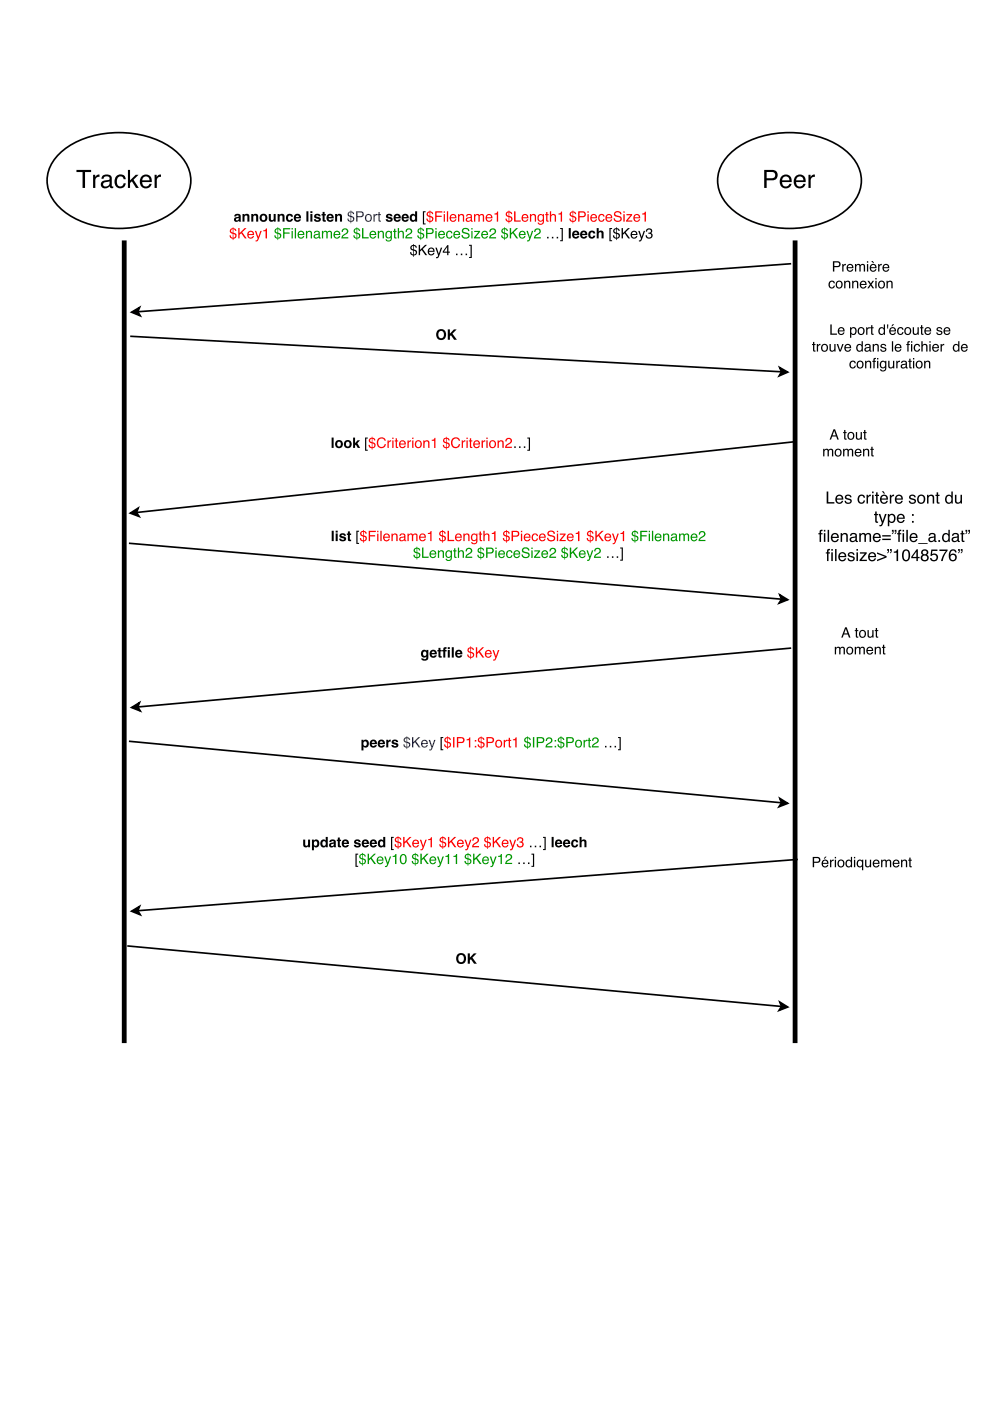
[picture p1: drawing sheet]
<svg xmlns="http://www.w3.org/2000/svg" width="210mm" height="297mm" viewBox="0 0 210 297" stroke-linecap="round" stroke-linejoin="round" font-family="sans-serif">
<path d="M12.9 32.3a20.1 20.1 0 0 1 18.6-3.3 13.1 13.1 0 0 1 8.2 6.1 7.5 7.5 0 0 1-2.2 9.2 20.1 20.1 0 0 1-18.6 3.2 13.1 13.1 0 0 1-8.1-6 7.5 7.5 0 0 1 2.1-9.2z" fill="none" stroke="#000" stroke-width=".35"/>
<path d="M155.1 32.3a20.1 20.1 0 0 1 18.6-3.3 13.1 13.1 0 0 1 8.2 6.1 7.5 7.5 0 0 1-2.2 9.2 20.1 20.1 0 0 1-18.6 3.2 13.1 13.1 0 0 1-8.2-6 7.5 7.5 0 0 1 2.2-9.2z" fill="#fff"/>
<path d="M155.1 32.3a20.1 20.1 0 0 1 18.6-3.3 13.1 13.1 0 0 1 8.2 6.1 7.5 7.5 0 0 1-2.2 9.2 20.1 20.1 0 0 1-18.6 3.2 13.1 13.1 0 0 1-8.2-6 7.5 7.5 0 0 1 2.2-9.2zM167.7 55.9l-138.5 10.2M27.9 66.2l1.7-1-.4 .9 .5 .9z" fill="none" stroke="#000" stroke-width=".35"/>
<g fill="#000">
<path d="M27.9 66.2l1.7-1-.4 .9 .5 .9z"/>
<path d="M16.2 36h3.1v.5h-1.3v3.3h-.5v-3.3h-1.3zM19.7 37.1h.5v.4a.82 .82 0 0 1 .9-.5v.5a.72 .72 0 0 0-.9 .7v1.6h-.5zM22 38.8a.6 .6 0 0 0 .3 .8 .6 .6 0 0 0 .8-.3l.1-.9zM21.7 37.4a1.21 1.21 0 0 1 2 .4v1.6l.3 .1v.4a.53 .53 0 0 1-.7-.4 .95 .95 0 0 1-1.4 .4 .95 .95 0 0 1-.3-1.4l.4-.2 1-.1a.44 .44 0 0 0 .2-.6 .44 .44 0 0 0-.6-.2l-.4 .1-.2 .4h-.5zM24.6 37.4a1.14 1.14 0 0 1 1.3-.4 1.14 1.14 0 0 1 .8 1h-.5a.72 .72 0 0 0-.8-.6 .72 .72 0 0 0-.6 .9 .86 .86 0 0 0 .1 .9 .86 .86 0 0 0 .9 .3l.4-.6h.5a1.24 1.24 0 0 1-1.6 1 1.24 1.24 0 0 1-.8-1.7zM27.1 36h.5v2.2l1.2-1.1h.6l-1.1 1 1.1 1.7h-.6l-.8-1.4-.4 .4v1h-.5zM30 37.4a1.28 1.28 0 0 1 1.6-.2 1.28 1.28 0 0 1 .6 1.4h-2.1a.79 .79 0 0 0 .6 .9 .79 .79 0 0 0 1-.5h.5a1.31 1.31 0 0 1-1.7 .9 1.31 1.31 0 0 1-.8-1.7zM30.4 37.6l-.2 .6h1.5a.76 .76 0 0 0-.4-.7 .76 .76 0 0 0-.9 .1zM32.8 37.1h.4v.4a.82 .82 0 0 1 .9-.5v.5a.72 .72 0 0 0-.9 .7v1.6h-.4z"/>
<path d="M162 36h1.7a1.1 1.1 0 0 1 1.2 1.1 1.1 1.1 0 0 1-1.2 1.1h-1.2v1.6h-.5zM162.5 36.5v1.3h1.1a.67 .67 0 0 0 .8-.7 .67 .67 0 0 0-.8-.6zM165.7 37.4a1.28 1.28 0 0 1 1.5-.2 1.28 1.28 0 0 1 .7 1.4h-2.1a.79 .79 0 0 0 .6 .9 .79 .79 0 0 0 1-.5h.4a1.31 1.31 0 0 1-1.6 .9 1.31 1.31 0 0 1-.9-1.7zM166.1 37.6l-.3 .6h1.6a.76 .76 0 0 0-.5-.7 .76 .76 0 0 0-.8 .1zM168.6 37.4a1.28 1.28 0 0 1 1.6-.2 1.28 1.28 0 0 1 .6 1.4h-2a.79 .79 0 0 0 .6 .9 .79 .79 0 0 0 .9-.5h.5a1.31 1.31 0 0 1-1.7 .9 1.31 1.31 0 0 1-.8-1.7zM169 37.6l-.2 .6h1.5a.76 .76 0 0 0-.4-.7 .76 .76 0 0 0-.9 .1zM171.4 37.1h.5v.4a.82 .82 0 0 1 .9-.5l-.1 .5a.72 .72 0 0 0-.8 .7v1.6h-.5z"/>
<path d="M50.1 46.3l-.1 .3a.31 .31 0 0 0 .5 .1 .31 .31 0 0 0 0-.5zM49.8 45.5a.75 .75 0 0 1 1.2 .3l.1 1.2h-.4l-.1-.2a.56 .56 0 0 1-.7 .2 .56 .56 0 0 1-.3-.7 .56 .56 0 0 1 .8-.3l.2-.1a.26 .26 0 0 0-.3-.3 .26 .26 0 0 0-.2 .3h-.4zM51.4 45.4h.4v.2a.57 .57 0 0 1 .7-.3 .57 .57 0 0 1 .4 .6v1.1h-.5v-1.1l-.2-.2-.4 .3v1h-.4zM53.3 45.4h.4v.2a.57 .57 0 0 1 .6-.3 .57 .57 0 0 1 .4 .6v1.1h-.4v-1.1l-.3-.2-.3 .3v1h-.4zM55.6 45.8a.45 .45 0 0 0-.1 .7 .45 .45 0 0 0 .7-.1l-.1-.6-.2-.1zM55 46.2a.9 .9 0 0 1 1.8 0 .9 .9 0 0 1-1.8 0zM57 45.4h.4v1.1l.3 .2 .3-.3v-1h.5v1.6h-.5v-.2a.58 .58 0 0 1-.7 .2 .58 .58 0 0 1-.3-.7zM58.9 45.4h.4v.2a.57 .57 0 0 1 .6-.3 .57 .57 0 0 1 .4 .6v1.1h-.4v-1.1l-.3-.2-.3 .3v1h-.4zM60.8 45.6a.75 .75 0 0 1 .8-.3 .75 .75 0 0 1 .5 .6h-.4a.45 .45 0 0 0-.7 .1 .45 .45 0 0 0 .2 .6l.3 .1 .2-.3h.4a.8 .8 0 0 1-1.1 .6 .8 .8 0 0 1-.3-1.3zM62.8 45.8l-.1 .2h.7l-.2-.3zM62.5 45.5a.79 .79 0 0 1 .9-.1 .79 .79 0 0 1 .4 .9h-1.1l.3 .4 .8-.2a.84 .84 0 0 1-1.3 .4 .84 .84 0 0 1 0-1.4z"/>
<path d="M65 44.8h.4v2.2h-.4zM65.8 44.8h.4v.4h-.4zM65.8 45.4h.4v1.6h-.4zM66.8 45.5a.75 .75 0 0 1 1.2 .4h-.4a.27 .27 0 0 0-.3-.3 .27 .27 0 0 0-.3 .3h.1a.73 .73 0 0 1 .8 .9 .81 .81 0 0 1-1.4-.3h.5a.32 .32 0 0 0 .3 .2 .32 .32 0 0 0 .3-.2h-.1a.73 .73 0 0 1-.8-.9zM68.4 44.9h.4v.5h.3v.3h-.3v.9l.3 .1v.3h-.5l-.2-.2v-1.1h-.2v-.3h.2zM69.8 45.8l-.1 .2h.6l-.2-.3zM69.4 45.5a.79 .79 0 0 1 1-.1 .79 .79 0 0 1 .4 .9h-1.1l.2 .4 .8-.2a.84 .84 0 0 1-1.2 .4 .84 .84 0 0 1-.1-1.4zM71.1 45.4h.4v.2a.57 .57 0 0 1 .6-.3 .57 .57 0 0 1 .4 .6v1.1h-.4v-1.1l-.3-.2-.3 .3v1h-.4z"/>
</g>
<path d="M26.3 51v170.2M168.6 51v170.2" fill="none" stroke="#000" stroke-width="1" stroke-linecap="butt"/>
<path d="M74.5 46.1v.7a.39 .39 0 0 0 .4-.4 .39 .39 0 0 0-.4-.3zM74 45.2v.3l.3 .2v-.7zM73.9 45l.4-.2v-.2l.6 .4 .2 .4h-.3l-.3-.3v.7a.64 .64 0 0 1 .6 .6 .64 .64 0 0 1-.6 .7v.2h-.2v-.2l-.4-.2-.2-.3v-.3h.2l.1 .3 .3 .2v-.8a.59 .59 0 0 1-.6-.3 .59 .59 0 0 1 .2-.7zM75.5 44.8h1a.63 .63 0 0 1 .6 .6 .63 .63 0 0 1-.6 .7h-.7v.9h-.3zM75.8 45.1v.7h.6a.38 .38 0 0 0 .4-.4 .38 .38 0 0 0-.4-.3zM77.8 45.8a.56 .56 0 0 0-.1 .7 .56 .56 0 0 0 .8 .1 .55 .55 0 0 0 0-.8 .55 .55 0 0 0-.7 0zM77.6 45.6a.78 .78 0 0 1 1.1 .1 .78 .78 0 0 1-.1 1.1 .78 .78 0 0 1-1.1-.1l-.1-.7zM79.2 45.4h.2v.3l.6-.3v.3h-.3l-.2 .2-.1 1.1h-.2zM80.2 45h.3v.4h.3v.2h-.3v1.1l.3 .1v.2h-.4l-.1-.2-.1-1.2h-.2v-.2h.2z" fill="#00c"/>
<g fill="#000">
<path d="M89.7 44.8h.5v.2h-.3v2.4h.3v.2h-.5z"/>
<path d="M82 45.5a.75 .75 0 0 1 1.2 .4h-.4a.27 .27 0 0 0-.3-.3 .27 .27 0 0 0-.2 .3 .73 .73 0 0 1 .9 .9 .81 .81 0 0 1-1.4-.3h.4a.32 .32 0 0 0 .3 .2 .32 .32 0 0 0 .3-.2 .73 .73 0 0 1-.9-.9zM84 45.8l-.1 .2h.6l-.2-.3zM83.7 45.5a.79 .79 0 0 1 .9-.1 .79 .79 0 0 1 .4 .9h-1.1l.2 .4 .9-.2a.84 .84 0 0 1-1.3 .4 .84 .84 0 0 1 0-1.4zM85.7 45.8l-.1 .2h.6l-.2-.3zM85.4 45.5a.79 .79 0 0 1 .9-.1 .79 .79 0 0 1 .4 .9h-1.1l.2 .4 .9-.2a.84 .84 0 0 1-1.3 .4 .84 .84 0 0 1 0-1.4zM87 45.6l.6-.3 .4 .3v-.8h.4v2.2h-.4v-.2a.7 .7 0 0 1-.9 .1 .7 .7 0 0 1-.2-.9zM87.4 45.8a.43 .43 0 0 0-.1 .7 .43 .43 0 0 0 .7-.1 .42 .42 0 0 0-.1-.6 .42 .42 0 0 0-.5 0z"/>
</g>
<g fill="#f00">
<path d="M91.2 46.1v.7a.39 .39 0 0 0 .4-.4 .39 .39 0 0 0-.4-.3zM90.8 45.2l-.1 .3 .4 .2v-.7zM90.6 45l.5-.2v-.2l.6 .4 .1 .4h-.2l-.4-.3v.7a.64 .64 0 0 1 .7 .6 .64 .64 0 0 1-.7 .7v.2h-.1v-.2l-.5-.2-.2-.3v-.3h.3v.3l.4 .2v-.8a.59 .59 0 0 1-.6-.3 .59 .59 0 0 1 .1-.7zM92.3 44.8h1.5v.3h-1.2v.6h1v.3h-1v1h-.3zM94.1 45.4h.2v1.6h-.2zM94.1 44.8h.2v.3h-.2zM94.8 44.8h.2v2.2h-.2zM95.5 45.6a.73 .73 0 0 1 .9-.2 .73 .73 0 0 1 .4 .9h-1.2a.45 .45 0 0 0 .4 .5 .45 .45 0 0 0 .5-.3h.3a.78 .78 0 0 1-1.1 .5 .78 .78 0 0 1-.3-1.2zM95.8 45.7l-.2 .4h.9l-.3-.5zM97.1 45.4h.3v.2a.57 .57 0 0 1 .6-.2 .57 .57 0 0 1 .4 .6v1h-.3v-1a.39 .39 0 0 0-.4-.4 .39 .39 0 0 0-.3 .6v.8h-.3zM99 46.4a.38 .38 0 0 0 .5 .4 .38 .38 0 0 0 .2-.6zM98.9 45.6a.71 .71 0 0 1 1.2 .2v1h.1l-.1 .2a.45 .45 0 0 0-.7 0 .49 .49 0 0 1-.7-.3 .49 .49 0 0 1 .5-.6l.6-.2a.36 .36 0 0 0-.3-.3 .36 .36 0 0 0-.4 .3h-.3zM100.5 45.4h.3v.2a.52 .52 0 0 1 .9 0 .53 .53 0 0 1 .6-.2 .53 .53 0 0 1 .3 .5v1.1h-.2l-.1-1.3-.2-.1-.4 .3v1.1h-.3v-1.1a.36 .36 0 0 0-.4-.3 .36 .36 0 0 0-.2 .5v.9h-.3zM103.2 45.6a.73 .73 0 0 1 .8-.2 .73 .73 0 0 1 .4 .9h-1.2a.45 .45 0 0 0 .4 .5 .45 .45 0 0 0 .5-.3h.3a.78 .78 0 0 1-1.1 .5 .78 .78 0 0 1-.3-1.2zM103.4 45.7l-.2 .4h.9l-.3-.5zM104.8 45.3l.8-.4v2.1h-.3v-1.5h-.5zM108 46.1v.7a.39 .39 0 0 0 .4-.4 .39 .39 0 0 0-.4-.3zM107.6 45.2l-.1 .3 .3 .2v-.7zM107.4 45l.4-.2v-.2l.6 .4 .2 .4h-.3l-.3-.3v.7a.64 .64 0 0 1 .7 .6 .64 .64 0 0 1-.7 .7v.2h-.2v-.2l-.4-.2-.2-.3v-.3h.2l.1 .3 .3 .2v-.8a.59 .59 0 0 1-.5-.3 .59 .59 0 0 1 .1-.7zM109 44.8h.3v1.9h1.1v.3h-1.4zM110.8 45.6a.73 .73 0 0 1 .9-.2 .73 .73 0 0 1 .3 .9h-1.1a.45 .45 0 0 0 .3 .5 .45 .45 0 0 0 .5-.3h.3a.78 .78 0 0 1-1.1 .5 .78 .78 0 0 1-.2-1.2zM111 45.7l-.1 .4h.9l-.3-.5zM112.4 45.4h.2v.2a.57 .57 0 0 1 .7-.2 .57 .57 0 0 1 .4 .6v1h-.3v-1a.39 .39 0 0 0-.5-.4 .39 .39 0 0 0-.3 .6v.8h-.2zM114.1 45.6l.5-.2 .5 .2v-.2h.2v1.5a.7 .7 0 0 1-.5 .8 .7 .7 0 0 1-.8-.5h.3a.46 .46 0 0 0 .6 .2 .46 .46 0 0 0 .2-.6 .69 .69 0 0 1-.9 .1 .69 .69 0 0 1-.2-.9zM114.4 45.7a.56 .56 0 0 0-.2 .7 .56 .56 0 0 0 .7 .3 .56 .56 0 0 0 .2-.8 .56 .56 0 0 0-.7-.2zM115.8 45h.3v.4h.2v.2h-.2v1.1l.2 .1v.2h-.3l-.2-.2v-1.2h-.2v-.2h.2zM116.6 44.8h.3v.8a.56 .56 0 0 1 .6-.2 .56 .56 0 0 1 .4 .6v1h-.3v-1a.39 .39 0 0 0-.5-.4 .39 .39 0 0 0-.2 .5v.9h-.3zM118.4 45.3l.8-.4v2.1h-.3v-1.5h-.5zM121.5 46.1v.7a.39 .39 0 0 0 .4-.4 .39 .39 0 0 0-.4-.3zM121.1 45.2v.3l.3 .2v-.7zM120.9 45l.5-.2v-.2l.6 .4 .2 .4h-.3l-.4-.3v.7a.64 .64 0 0 1 .7 .6 .64 .64 0 0 1-.7 .7v.2h-.1v-.2l-.5-.2-.2-.3v-.3h.3l.1 .3 .3 .2v-.8a.59 .59 0 0 1-.6-.3 .59 .59 0 0 1 .1-.7zM122.6 44.8h1a.63 .63 0 0 1 .6 .6 .63 .63 0 0 1-.6 .7h-.7v.9h-.3zM122.9 45.1v.7h.6a.38 .38 0 0 0 .4-.4 .38 .38 0 0 0-.4-.3zM124.6 45.4h.2v1.6h-.2zM124.6 44.8h.2v.3h-.2zM125.3 45.6a.73 .73 0 0 1 .9-.2 .73 .73 0 0 1 .4 .9h-1.2a.45 .45 0 0 0 .4 .5 .45 .45 0 0 0 .5-.3h.3a.78 .78 0 0 1-1.1 .5 .78 .78 0 0 1-.3-1.2zM125.6 45.7l-.2 .4h.9l-.3-.5zM127 45.6a.65 .65 0 0 1 .7-.2 .65 .65 0 0 1 .5 .5h-.3a.44 .44 0 0 0-.6-.3 .44 .44 0 0 0-.2 .6 .42 .42 0 0 0 .3 .6 .42 .42 0 0 0 .5-.4h.3a.72 .72 0 0 1-1 .6 .72 .72 0 0 1-.4-1zM128.6 45.6a.73 .73 0 0 1 .9-.2 .73 .73 0 0 1 .3 .9h-1.2a.45 .45 0 0 0 .4 .5 .45 .45 0 0 0 .5-.3h.3a.78 .78 0 0 1-1.1 .5 .78 .78 0 0 1-.3-1.2zM128.8 45.7l-.1 .4h.8l-.3-.5zM130.4 44.9a.86 .86 0 0 1 1.4 .5h-.3a.51 .51 0 0 0-.5-.4 .51 .51 0 0 0-.5 .5l.2 .2a.84 .84 0 0 1 1.1 .9 .93 .93 0 0 1-1 .4 .93 .93 0 0 1-.7-.7h.3a.58 .58 0 0 0 .5 .5 .58 .58 0 0 0 .6-.5l-.4-.3a.67 .67 0 0 1-.8-.2 .67 .67 0 0 1 .1-.9zM132.2 45.4h.2v1.6h-.2zM132.2 44.8h.2v.3h-.2zM132.8 45.4h1.2v.2l-.9 1.2h1v.2h-1.4v-.2l1-1.2h-.9zM134.5 45.6a.73 .73 0 0 1 .9-.2 .73 .73 0 0 1 .3 .9h-1.1a.45 .45 0 0 0 .3 .5 .45 .45 0 0 0 .6-.3h.2a.78 .78 0 0 1-1.1 .5 .78 .78 0 0 1-.2-1.2zM134.7 45.7l-.1 .4h.9l-.3-.5zM136.2 45.3l.7-.4v2.1h-.2v-1.5h-.5z"/>
<path d="M49.5 49.6v.8a.39 .39 0 0 0 .4-.4 .39 .39 0 0 0-.4-.4zM49.1 48.7l-.1 .4 .3 .2v-.7zM48.9 48.6l.4-.2v-.2l.6 .4 .2 .4h-.2l-.4-.4v.7a.64 .64 0 0 1 .7 .7 .64 .64 0 0 1-.7 .6v.3h-.2v-.3l-.4-.1-.2-.4v-.2h.2l.1 .3 .3 .2v-.8a.59 .59 0 0 1-.5-.4 .59 .59 0 0 1 .1-.6zM50.5 48.4h.3v1l1.1-1h.4l-.9 .8 .9 1.3h-.4l-.8-1.1-.3 .4v.7h-.3zM52.6 49.2a.73 .73 0 0 1 .9-.2 .73 .73 0 0 1 .4 .8h-1.2a.45 .45 0 0 0 .3 .6 .45 .45 0 0 0 .6-.4h.2a.78 .78 0 0 1-1.1 .5 .78 .78 0 0 1-.2-1.2zM52.8 49.3l-.1 .3h.9l-.3-.4zM54 49h.3l.5 1.2 .4-1.2h.3l-.6 1.7a.53 .53 0 0 1-.7 .5v-.3h.2l.2-.3zM55.8 48.8l.8-.4v2.1h-.3v-1.5h-.5z"/>
</g>
<path d="M59 49.6v.8a.39 .39 0 0 0 .4-.4 .39 .39 0 0 0-.4-.4zM58.6 48.7l-.1 .4 .3 .2v-.7zM58.4 48.6l.4-.2v-.2l.6 .4 .2 .4h-.3l-.3-.4v.7a.64 .64 0 0 1 .7 .7 .64 .64 0 0 1-.7 .6v.3h-.2v-.3l-.4-.1-.2-.4v-.2h.2l.1 .3 .3 .2v-.8a.59 .59 0 0 1-.5-.4 .59 .59 0 0 1 .1-.6zM60 48.4h1.5v.2h-1.2v.7h1.1v.3h-1.1v.9h-.3zM61.8 49h.3v1.5h-.3zM61.8 48.4h.3v.3h-.3zM62.5 48.4h.3v2.1h-.3zM63.3 49.2a.73 .73 0 0 1 .9-.2 .73 .73 0 0 1 .3 .8h-1.1a.45 .45 0 0 0 .3 .6 .45 .45 0 0 0 .5-.4h.3a.78 .78 0 0 1-1.1 .5 .78 .78 0 0 1-.2-1.2zM63.5 49.3l-.1 .3h.9l-.3-.4zM64.9 49h.2v.2a.57 .57 0 0 1 .7-.3 .57 .57 0 0 1 .4 .6v1h-.3v-1a.39 .39 0 0 0-.5-.3 .39 .39 0 0 0-.3 .5v.8h-.2zM66.8 50a.38 .38 0 0 0 .5 .3 .38 .38 0 0 0 .2-.5zM66.7 49.1a.71 .71 0 0 1 1.1 .3v.9l.2 .1-.1 .2a.45 .45 0 0 0-.7 0 .49 .49 0 0 1-.7-.4 .49 .49 0 0 1 .5-.6l.5-.1a.36 .36 0 0 0-.3-.4 .36 .36 0 0 0-.4 .3h-.2zM68.3 49h.2v.2a.52 .52 0 0 1 .9 0 .53 .53 0 0 1 .6-.3 .53 .53 0 0 1 .4 .6v1h-.3v-1.2l-.3-.1-.3 .2v1.1h-.3v-1a.36 .36 0 0 0-.5-.3 .36 .36 0 0 0-.2 .5v.8h-.2zM70.9 49.2a.73 .73 0 0 1 .9-.2 .73 .73 0 0 1 .4 .8h-1.2a.45 .45 0 0 0 .3 .6 .45 .45 0 0 0 .6-.4h.2a.78 .78 0 0 1-1.1 .5 .78 .78 0 0 1-.2-1.2zM71.1 49.3l-.1 .3h.9l-.3-.4zM72.7 48.5a.7 .7 0 0 1 1.1 .2 .7 .7 0 0 1-.5 1l-.6 .6h1.1v.2h-1.4a1.33 1.33 0 0 1 1-1.2 .43 .43 0 0 0-.2-.7 .43 .43 0 0 0-.5 .6h-.3zM75.7 49.6v.8a.39 .39 0 0 0 .4-.4 .39 .39 0 0 0-.4-.4zM75.3 48.7v.4l.3 .2v-.7zM75.1 48.6l.5-.2v-.2l.6 .4 .2 .4h-.3l-.4-.4v.7a.64 .64 0 0 1 .7 .7 .64 .64 0 0 1-.7 .6v.3h-.1v-.3l-.5-.1-.2-.4v-.2h.3v.3l.4 .2v-.8a.59 .59 0 0 1-.6-.4 .59 .59 0 0 1 .1-.6zM76.8 48.4h.2v1.9h1.2v.2h-1.4zM78.5 49.2a.73 .73 0 0 1 .9-.2 .73 .73 0 0 1 .4 .8h-1.2a.45 .45 0 0 0 .4 .6 .45 .45 0 0 0 .5-.4h.3a.78 .78 0 0 1-1.2 .5 .78 .78 0 0 1-.2-1.2zM78.7 49.3l-.1 .3h.9l-.3-.4zM80.1 49h.3v.2a.57 .57 0 0 1 .6-.3 .57 .57 0 0 1 .4 .6v1h-.3v-1a.39 .39 0 0 0-.4-.3 .39 .39 0 0 0-.3 .5v.8h-.3zM81.9 49.1l.5-.2 .4 .3v-.2h.3v1.4a.7 .7 0 0 1-.5 .8 .7 .7 0 0 1-.9-.5h.3a.46 .46 0 0 0 .6 .2 .46 .46 0 0 0 .2-.6 .69 .69 0 0 1-.9 .1 .69 .69 0 0 1-.2-.9zM82.1 49.3a.56 .56 0 0 0-.1 .7 .56 .56 0 0 0 .7 .2 .56 .56 0 0 0 .1-.7 .56 .56 0 0 0-.7-.2zM83.5 48.5h.3v.5h.3v.2h-.3v1l.3 .1v.2h-.4l-.1-.1-.1-1.2h-.2v-.2h.2zM84.3 48.4h.3v.8a.56 .56 0 0 1 .7-.3 .56 .56 0 0 1 .3 .6v1h-.2v-1a.39 .39 0 0 0-.5-.3 .39 .39 0 0 0-.3 .5v.8h-.3zM86.2 48.5a.7 .7 0 0 1 1.1 .2 .7 .7 0 0 1-.4 1l-.7 .6h1.2v.2h-1.5a1.33 1.33 0 0 1 1.1-1.2 .43 .43 0 0 0-.2-.7 .43 .43 0 0 0-.5 .6h-.3zM89.3 49.6v.8a.39 .39 0 0 0 .4-.4 .39 .39 0 0 0-.4-.4zM88.9 48.7l-.1 .4 .3 .2v-.7zM88.7 48.6l.4-.2v-.2l.6 .4 .2 .4h-.3l-.3-.4v.7a.64 .64 0 0 1 .7 .7 .64 .64 0 0 1-.7 .6v.3h-.2v-.3l-.4-.1-.2-.4v-.2h.2l.1 .3 .3 .2v-.8a.59 .59 0 0 1-.5-.4 .59 .59 0 0 1 .1-.6zM90.3 48.4h1a.63 .63 0 0 1 .7 .6 .63 .63 0 0 1-.7 .6h-.7v.9h-.3zM90.6 48.6v.8h.6a.38 .38 0 0 0 .5-.4 .38 .38 0 0 0-.5-.4zM92.3 49h.3v1.5h-.3zM92.3 48.4h.3v.3h-.3zM93.1 49.2a.73 .73 0 0 1 .9-.2 .73 .73 0 0 1 .3 .8h-1.1a.45 .45 0 0 0 .3 .6 .45 .45 0 0 0 .6-.4h.2a.78 .78 0 0 1-1.1 .5 .78 .78 0 0 1-.2-1.2zM93.3 49.3l-.1 .3h.9l-.3-.4zM94.8 49.1a.65 .65 0 0 1 .7-.2 .65 .65 0 0 1 .4 .6h-.2a.44 .44 0 0 0-.6-.3 .44 .44 0 0 0-.3 .6 .42 .42 0 0 0 .4 .6 .42 .42 0 0 0 .5-.4h.2a.72 .72 0 0 1-.9 .6 .72 .72 0 0 1-.4-1.1zM96.3 49.2a.73 .73 0 0 1 .9-.2 .73 .73 0 0 1 .4 .8h-1.2a.45 .45 0 0 0 .3 .6 .45 .45 0 0 0 .6-.4h.2a.78 .78 0 0 1-1.1 .5 .78 .78 0 0 1-.2-1.2zM96.5 49.3l-.1 .3h.9l-.3-.4zM98.1 48.5a.86 .86 0 0 1 1.4 .5h-.3a.51 .51 0 0 0-.5-.4 .51 .51 0 0 0-.5 .5l.3 .1a.84 .84 0 0 1 1.1 1 .93 .93 0 0 1-1 .4 .93 .93 0 0 1-.8-.8h.3a.58 .58 0 0 0 .6 .6 .58 .58 0 0 0 .6-.6l-.5-.2a.67 .67 0 0 1-.8-.3 .67 .67 0 0 1 .1-.8zM99.9 49h.3v1.5h-.3zM99.9 48.4h.3v.3h-.3zM100.5 49h1.3v.2l-1 1.1h1v.2h-1.3v-.2l.9-1.1h-.9zM102.2 49.2a.73 .73 0 0 1 .9-.2 .73 .73 0 0 1 .4 .8h-1.2a.45 .45 0 0 0 .4 .6 .45 .45 0 0 0 .5-.4h.3a.78 .78 0 0 1-1.1 .5 .78 .78 0 0 1-.3-1.2zM102.5 49.3l-.2 .3h.9l-.3-.4zM104 48.5a.7 .7 0 0 1 1.1 .2 .7 .7 0 0 1-.5 1l-.6 .6h1.2v.2h-1.5a1.33 1.33 0 0 1 1.1-1.2 .43 .43 0 0 0-.3-.7 .43 .43 0 0 0-.5 .6h-.2zM107.1 49.6v.8a.39 .39 0 0 0 .4-.4 .39 .39 0 0 0-.4-.4zM106.6 48.7v.4l.3 .2v-.7zM106.5 48.6l.4-.2v-.2l.6 .4 .2 .4h-.3l-.3-.4v.7a.64 .64 0 0 1 .7 .7 .64 .64 0 0 1-.7 .6v.3h-.2v-.3l-.4-.1-.2-.4v-.2h.2l.1 .3 .3 .2v-.8a.59 .59 0 0 1-.6-.4 .59 .59 0 0 1 .2-.6zM108.1 48.4h.3v1l1-1h.4l-.9 .8 1 1.3h-.4l-.8-1.1-.3 .4v.7h-.3zM110.2 49.2a.73 .73 0 0 1 .9-.2 .73 .73 0 0 1 .3 .8h-1.1a.45 .45 0 0 0 .3 .6 .45 .45 0 0 0 .6-.4h.2a.78 .78 0 0 1-1.1 .5 .78 .78 0 0 1-.2-1.2zM110.4 49.3l-.1 .3h.9l-.3-.4zM111.6 49h.3l.4 1.2 .5-1.2h.3l-.7 1.7a.53 .53 0 0 1-.6 .5v-.3h.2l.2-.3zM113.5 48.5a.7 .7 0 0 1 1.1 .2 .7 .7 0 0 1-.5 1l-.6 .6h1.2v.2h-1.5a1.33 1.33 0 0 1 1.1-1.2 .43 .43 0 0 0-.3-.7 .43 .43 0 0 0-.5 .6h-.2z" fill="#090"/>
<g fill="#000">
<path d="M129.2 48.3h.6v.3h-.3v2.3h.3v.2h-.6zM165.3 77.9l1.7 1-1.8 .8 .5-.9zM77.4 92.8h.6v.2h-.3v2.3h.3v.3h-.6zM27.6 108.8l1.7-1.1-.4 1 .6 .8z"/>
<path d="M87.8 53.2v.7a.39 .39 0 0 0 .4-.3 .39 .39 0 0 0-.4-.4zM87.3 52.3v.3l.3 .3v-.7zM87.2 52.1l.4-.2v-.2l.6 .4 .2 .4h-.3l-.3-.3v.7a.64 .64 0 0 1 .6 .6 .64 .64 0 0 1-.6 .7v.3h-.2v-.3l-.4-.2-.2-.3-.1-.2h.3l.1 .3 .3 .1v-.8a.59 .59 0 0 1-.6-.3 .59 .59 0 0 1 .2-.7zM88.8 51.9h.3v1.1l1-1.1h.4l-.9 .9 1 1.3h-.4l-.8-1.1-.3 .3v.8h-.3zM90.9 52.7a.73 .73 0 0 1 .9-.1 .73 .73 0 0 1 .3 .8h-1.1a.45 .45 0 0 0 .3 .5 .45 .45 0 0 0 .6-.3h.2a.78 .78 0 0 1-1.1 .5 .78 .78 0 0 1-.2-1.2zM91.1 52.8l-.1 .4h.9l-.3-.5zM92.3 52.5h.3l.4 1.3 .5-1.3h.3l-.7 1.7a.53 .53 0 0 1-.7 .5v-.2h.3l.2-.4zM94.8 52.4l-.7 .9h.7zM94.9 52h.2v1.3h.3v.3h-.3v.5h-.3v-.5h-.9v-.3z"/>
<path d="M97.7 53.8h.3v.3h-.3zM96.7 53.8h.3v.3h-.3zM98.7 53.8h.3v.3h-.3zM99.5 51.9h.5v2.8h-.5v-.2h.3v-2.4h-.3z"/>
<path d="M117 50.2h.3v.3h-.3zM116 50.2h.3v.3h-.3zM118 50.2h.3v.3h-.3zM118.8 48.3h.5v2.8h-.5v-.2h.3v-2.3h-.3z"/>
<path d="M120.6 48.4h.4v2.1h-.4zM121.8 49.3l-.1 .3h.7l-.2-.3zM121.5 49.1a.79 .79 0 0 1 1-.1 .79 .79 0 0 1 .3 .9h-1.1l.3 .3 .8-.1a.84 .84 0 0 1-1.3 .3 .84 .84 0 0 1 0-1.3zM123.5 49.3l-.1 .3h.7l-.2-.3zM123.2 49.1a.79 .79 0 0 1 1-.1 .79 .79 0 0 1 .3 .9h-1.1l.3 .3 .8-.1a.84 .84 0 0 1-1.3 .3 .84 .84 0 0 1 0-1.3zM124.9 49.1a.75 .75 0 0 1 .8-.2 .75 .75 0 0 1 .5 .6l-.4-.1a.45 .45 0 0 0-.7 .2 .45 .45 0 0 0 .2 .6h.3l.2-.2h.4a.8 .8 0 0 1-1.1 .5 .8 .8 0 0 1-.3-1.2zM126.5 48.4h.4v.7a.58 .58 0 0 1 .8-.2 .58 .58 0 0 1 .3 .7v.9h-.5v-1.1l-.2-.2-.3 .3-.1 1h-.4z"/>
<path d="M130.8 49.6v.8a.39 .39 0 0 0 .4-.4 .39 .39 0 0 0-.4-.4zM130.4 48.7l-.1 .4 .3 .2v-.7zM130.2 48.6l.4-.2v-.2l.6 .4 .2 .4h-.3l-.3-.4v.7a.64 .64 0 0 1 .7 .7 .64 .64 0 0 1-.7 .6v.3h-.2v-.3l-.4-.1-.2-.4v-.2h.2l.1 .3 .3 .2v-.8a.59 .59 0 0 1-.5-.4 .59 .59 0 0 1 .1-.6zM131.8 48.4h.3v1l1-1h.5l-1 .8 1 1.3h-.4l-.8-1.1-.3 .4v.7h-.3zM133.9 49.2a.73 .73 0 0 1 .9-.2 .73 .73 0 0 1 .4 .8h-1.2a.45 .45 0 0 0 .3 .6 .45 .45 0 0 0 .6-.4h.2a.78 .78 0 0 1-1.1 .5 .78 .78 0 0 1-.2-1.2zM134.1 49.3l-.1 .3h.9l-.3-.4zM135.3 49h.3l.4 1.2 .5-1.2h.3l-.7 1.7a.53 .53 0 0 1-.6 .5v-.3h.2l.2-.3zM137.2 48.5a.61 .61 0 0 1 .9 0 .61 .61 0 0 1-.1 .9 .7 .7 0 0 1-.1 1.2 .7 .7 0 0 1-1-.7h.3a.46 .46 0 0 0 .4 .6 .46 .46 0 0 0 .5-.6 .46 .46 0 0 0-.6-.3v-.3a.4 .4 0 0 0 .5-.2 .4 .4 0 0 0-.3-.5 .4 .4 0 0 0-.5 .4v.1h-.3z"/>
<path d="M176.6 55.4h1a.63 .63 0 0 1 .6 .6 .63 .63 0 0 1-.6 .6h-.7v1h-.3zM176.9 55.6v.8h.6a.38 .38 0 0 0 .4-.4 .38 .38 0 0 0-.4-.4zM178.6 56h.2v.3l.5-.3v.2l-.2 .1-.2 .2-.1 1.1h-.2zM179.7 56.2a.73 .73 0 0 1 .9-.2 .73 .73 0 0 1 .3 .9h-1.1a.45 .45 0 0 0 .3 .5 .45 .45 0 0 0 .6-.3h.2a.78 .78 0 0 1-1.1 .4 .78 .78 0 0 1-.2-1.1zM179.9 56.3l-.1 .3h.9l-.3-.4zM181.3 56h.2v.2a.52 .52 0 0 1 .9 0 .53 .53 0 0 1 .7-.2 .53 .53 0 0 1 .3 .5v1.1h-.3v-1.3l-.2-.1-.4 .2v1.2h-.3v-1.1a.36 .36 0 0 0-.5-.3 .36 .36 0 0 0-.2 .5v.9h-.2zM183.8 56h.3v1.6h-.3zM183.8 55.4h.3v.3h-.3zM184.6 56.2a.73 .73 0 0 1 .9-.2 .73 .73 0 0 1 .3 .9h-1.1a.45 .45 0 0 0 .3 .5 .45 .45 0 0 0 .6-.3h.2a.78 .78 0 0 1-1.1 .4 .78 .78 0 0 1-.2-1.1zM184.8 56.3l-.1 .3h.9l-.3-.4zM184.7 55.3h.3l.3 .5h-.2zM186.2 56h.2v.3l.6-.3v.2l-.3 .1-.2 .2v1.1h-.3zM187.3 56.2a.73 .73 0 0 1 .9-.2 .73 .73 0 0 1 .4 .9h-1.2a.45 .45 0 0 0 .3 .5 .45 .45 0 0 0 .6-.3h.2a.78 .78 0 0 1-1.1 .4 .78 .78 0 0 1-.2-1.1zM187.5 56.3l-.1 .3h.9l-.3-.4z"/>
<path d="M175.9 59.7a.65 .65 0 0 1 .7-.2 .65 .65 0 0 1 .4 .6h-.2a.44 .44 0 0 0-.6-.3 .44 .44 0 0 0-.3 .6 .42 .42 0 0 0 .3 .5 .42 .42 0 0 0 .6-.3h.2a.72 .72 0 0 1-.9 .5 .72 .72 0 0 1-.4-1zM177.6 59.9a.56 .56 0 0 0-.1 .8 .56 .56 0 0 0 .8 .1 .55 .55 0 0 0 0-.8 .55 .55 0 0 0-.7-.1zM177.4 59.7a.78 .78 0 0 1 1.1 .1 .78 .78 0 0 1-.1 1.1 .78 .78 0 0 1-1.1-.1l-.1-.7zM179 59.5h.2v.3a.57 .57 0 0 1 .7-.3 .57 .57 0 0 1 .4 .6v1h-.3v-1a.39 .39 0 0 0-.5-.3 .39 .39 0 0 0-.2 .5v.8h-.3zM180.7 59.5h.2v.3a.57 .57 0 0 1 .7-.3 .57 .57 0 0 1 .4 .6v1h-.3v-1a.39 .39 0 0 0-.5-.3 .39 .39 0 0 0-.3 .5v.8h-.2zM182.5 59.7a.73 .73 0 0 1 .9-.1 .73 .73 0 0 1 .3 .8h-1.1a.45 .45 0 0 0 .3 .5 .45 .45 0 0 0 .6-.3h.2a.78 .78 0 0 1-1.1 .5 .78 .78 0 0 1-.2-1.2zM182.7 59.9l-.1 .3h.9l-.3-.4zM183.9 59.5h.4l.3 .6 .4-.6h.3l-.5 .8 .5 .8h-.3l-.4-.6-.4 .6h-.3l.5-.8zM185.6 59.5h.3v1.6h-.3zM185.6 58.9h.3v.3h-.3zM186.5 59.9a.56 .56 0 0 0 0 .8 .56 .56 0 0 0 .8 .1 .55 .55 0 0 0 0-.8 .55 .55 0 0 0-.8-.1zM186.4 59.7a.78 .78 0 0 1 1.1 .1 .78 .78 0 0 1-.2 1.1 .78 .78 0 0 1-1.1-.1v-.7zM188 59.5h.2v.3a.57 .57 0 0 1 .7-.3 .57 .57 0 0 1 .4 .6v1h-.3v-1a.39 .39 0 0 0-.5-.3 .39 .39 0 0 0-.3 .5v.8h-.2z"/>
<path d="M93.1 70.4a.75 .75 0 0 0-.1 .9 .75 .75 0 0 0 .8 .3 .73 .73 0 0 0 .3-1 .73 .73 0 0 0-1-.2zM92.8 70a1.12 1.12 0 0 1 1.8 .9 1.12 1.12 0 0 1-1.8 .9 1.39 1.39 0 0 1 0-1.8zM94.9 69.8h.5v.9l.8-.9h.6l-.9 .9 1 1.3h-.6l-.7-.9-.2 .2v.7h-.5z"/>
<path d="M70.3 92.8h.4v2.2h-.4zM71.6 93.8a.45 .45 0 0 0-.1 .7 .45 .45 0 0 0 .7-.1v-.6l-.3-.1zM71 94.2a.9 .9 0 0 1 1.8 0 .9 .9 0 0 1-1.8 0zM73.4 93.8a.45 .45 0 0 0 0 .7 .45 .45 0 0 0 .7-.1l-.1-.6-.3-.1zM72.9 94.2a.86 .86 0 0 1 1.7 0 .86 .86 0 0 1-1.7 0zM74.9 92.8h.4v1.2l.5-.6h.5l-.5 .6 .6 1h-.6l-.3-.7-.2 .2v.5h-.4z"/>
</g>
<path d="M27.6 71.3l138.1 7.5M165.3 77.9l1.7 1-1.8 .8 .5-.9zM168.5 93.7l-139.6 15M27.6 108.8l1.7-1.1-.4 1 .6 .8z" fill="none" stroke="#000" stroke-width=".35"/>
<path d="M79 94v.8a.39 .39 0 0 0 .4-.4 .39 .39 0 0 0-.4-.4zM78.5 93.1v.4l.3 .2v-.7zM78.4 93l.4-.2v-.2l.6 .4 .2 .4h-.3l-.3-.4v.8a.64 .64 0 0 1 .7 .6 .64 .64 0 0 1-.7 .6v.3h-.2v-.3l-.4-.1-.2-.4v-.2h.2l.1 .3 .3 .2v-.8a.59 .59 0 0 1-.6-.4 .59 .59 0 0 1 .2-.6zM80.1 93.1a.95 .95 0 0 1 1-.4 .95 .95 0 0 1 .7 .7h-.3a.7 .7 0 0 0-.9-.4 .7 .7 0 0 0-.4 .9 .69 .69 0 0 0 .5 .8 .69 .69 0 0 0 .8-.5h.3a1.02 1.02 0 0 1-1.3 .8 1.02 1.02 0 0 1-.6-1.5zM82.2 93.4h.2v.2l.5-.3v.3l-.2 .1-.3 .2v1.1h-.2zM83.2 93.4h.2v1.6h-.2zM83.2 92.8h.2v.3h-.2zM83.9 92.9h.3v.5h.2v.2h-.2v1l.2 .2v.2h-.3l-.2-.2v-1.2h-.2v-.2h.2zM84.8 93.6a.73 .73 0 0 1 .9-.2 .73 .73 0 0 1 .3 .9h-1.1a.45 .45 0 0 0 .3 .5 .45 .45 0 0 0 .6-.3h.2a.78 .78 0 0 1-1.1 .4 .78 .78 0 0 1-.2-1.1zM85 93.7l-.1 .3h.9l-.3-.4zM86.4 93.4h.2v.2l.6-.3v.3l-.3 .1-.2 .2-.1 1.1h-.2zM87.4 93.4h.3v1.6h-.3zM87.4 92.8h.3v.3h-.3zM88.3 93.7a.56 .56 0 0 0 0 .8 .56 .56 0 0 0 .8 .1 .55 .55 0 0 0 0-.8 .55 .55 0 0 0-.8-.1zM88.2 93.6a.78 .78 0 0 1 1.1 .1 .78 .78 0 0 1-.2 1.1 .78 .78 0 0 1-1.1-.2v-.6zM89.8 93.4h.2v.2a.57 .57 0 0 1 .7-.2 .57 .57 0 0 1 .4 .5v1.1h-.3v-1a.39 .39 0 0 0-.5-.4 .39 .39 0 0 0-.3 .5v.9h-.2zM91.5 93.3l.8-.5v2.2h-.3v-1.5h-.5zM94.7 94v.8a.39 .39 0 0 0 .4-.4 .39 .39 0 0 0-.4-.4zM94.3 93.1l-.1 .4 .4 .2v-.7zM94.1 93l.5-.2v-.2l.6 .4 .1 .4h-.2l-.4-.4v.8a.64 .64 0 0 1 .7 .6 .64 .64 0 0 1-.7 .6v.3h-.1v-.3l-.5-.1-.2-.4v-.2h.3v.3l.4 .2v-.8a.59 .59 0 0 1-.6-.4 .59 .59 0 0 1 .1-.6zM95.9 93.1a.95 .95 0 0 1 .9-.4 .95 .95 0 0 1 .7 .7h-.2a.7 .7 0 0 0-.9-.4 .7 .7 0 0 0-.5 .9 .69 .69 0 0 0 .6 .8 .69 .69 0 0 0 .8-.5h.3a1.02 1.02 0 0 1-1.4 .8 1.02 1.02 0 0 1-.5-1.5zM97.9 93.4h.2v.2l.6-.3v.3l-.3 .1-.2 .2v1.1h-.3zM98.9 93.4h.3v1.6h-.3zM98.9 92.8h.3v.3h-.3zM99.6 92.9h.3v.5h.2v.2h-.2v1l.2 .2v.2h-.3l-.2-.2v-1.2h-.2v-.2h.2zM100.5 93.6a.73 .73 0 0 1 .9-.2 .73 .73 0 0 1 .4 .9h-1.2a.45 .45 0 0 0 .4 .5 .45 .45 0 0 0 .5-.3h.3a.78 .78 0 0 1-1.1 .4 .78 .78 0 0 1-.3-1.1zM100.8 93.7l-.2 .3h.9l-.3-.4zM102.1 93.4h.3v.2l.5-.3v.3l-.3 .1-.2 .2v1.1h-.3zM103.1 93.4h.3v1.6h-.3zM103.1 92.8h.3v.3h-.3zM104.1 93.7a.56 .56 0 0 0-.1 .8 .56 .56 0 0 0 .8 .1 .55 .55 0 0 0 .1-.8 .55 .55 0 0 0-.8-.1zM103.9 93.6a.78 .78 0 0 1 1.1 .1 .78 .78 0 0 1-.1 1.1 .78 .78 0 0 1-1.1-.2l-.1-.6zM105.5 93.4h.2v.2a.57 .57 0 0 1 .7-.2 .57 .57 0 0 1 .4 .5v1.1h-.3v-1a.39 .39 0 0 0-.5-.4 .39 .39 0 0 0-.2 .5v.9h-.3zM107.4 93a.7 .7 0 0 1 1.1 .2 .7 .7 0 0 1-.5 1l-.6 .5h1.1v.3h-1.4a1.33 1.33 0 0 1 1-1.2 .43 .43 0 0 0-.2-.7 .43 .43 0 0 0-.5 .5h-.3z" fill="#f00"/>
<g fill="#000">
<path d="M75.6 112.5h.5v.2h-.3v2.4h.3v.2h-.5zM165.3 126.1l1.7 1.1-1.8 .7 .5-.9z"/>
<path d="M110.1 94.6h.3v.4h-.3zM109 94.6h.3v.4h-.3zM111.1 94.6h.3v.4h-.3zM111.8 92.8h.6v2.8h-.6v-.3h.3v-2.3h-.3z"/>
<path d="M70.3 112.5h.5v2.2h-.5zM71.2 112.5h.4v.4h-.4zM71.2 113.1h.4v1.6h-.4zM72.1 113.2a.75 .75 0 0 1 1.2 .4h-.4a.27 .27 0 0 0-.2-.2 .27 .27 0 0 0-.3 .2 .73 .73 0 0 1 .9 .9 .81 .81 0 0 1-1.4-.3h.4a.32 .32 0 0 0 .3 .3 .32 .32 0 0 0 .3-.3 .73 .73 0 0 1-.9-.9zM73.8 112.7h.4v.4h.2v.3h-.2v1h.2v.3h-.5l-.1-.2v-1.1h-.3v-.3h.3z"/>
</g>
<path d="M27.3 115.2l138.4 11.8M165.3 126.1l1.7 1.1-1.8 .7 .5-.9z" fill="none" stroke="#000" stroke-width=".35"/>
<path d="M77.1 113.8v.8a.39 .39 0 0 0 .4-.4 .39 .39 0 0 0-.4-.4zM76.7 112.9l-.1 .4 .4 .2v-.7zM76.5 112.7l.5-.1v-.2l.6 .3 .1 .4h-.2l-.4-.3v.7a.64 .64 0 0 1 .7 .6 .64 .64 0 0 1-.7 .7v.3h-.1v-.3l-.5-.2-.2-.3v-.2h.3v.3l.4 .2v-.8a.59 .59 0 0 1-.6-.4 .59 .59 0 0 1 .1-.7zM78.2 112.5h1.5v.3h-1.2v.7h1v.2h-1v1h-.3zM80 113.1h.2v1.6h-.2zM80 112.5h.2v.3h-.2zM80.6 112.5h.3v2.2h-.3zM81.4 113.3a.73 .73 0 0 1 .9-.1 .73 .73 0 0 1 .4 .8h-1.2a.45 .45 0 0 0 .3 .5 .45 .45 0 0 0 .6-.3h.3a.78 .78 0 0 1-1.2 .5 .78 .78 0 0 1-.2-1.2zM81.6 113.5l-.1 .3h.9l-.3-.5zM83 113.1h.3v.3a.57 .57 0 0 1 .6-.3 .57 .57 0 0 1 .4 .6v1h-.3v-1a.39 .39 0 0 0-.4-.3 .39 .39 0 0 0-.3 .5v.8h-.3zM84.9 114.2a.38 .38 0 0 0 .5 .3 .38 .38 0 0 0 .2-.6zM84.8 113.3a.71 .71 0 0 1 1.2 .2v1h.1l-.1 .3a.45 .45 0 0 0-.7 0 .49 .49 0 0 1-.7-.4 .49 .49 0 0 1 .5-.6l.6-.1a.36 .36 0 0 0-.4-.4 .36 .36 0 0 0-.3 .3h-.3zM86.4 113.1h.3v.3a.52 .52 0 0 1 .9-.1 .53 .53 0 0 1 .6-.2 .53 .53 0 0 1 .3 .6v1h-.2l-.1-1.2-.2-.2-.4 .3v1.1h-.3v-1a.36 .36 0 0 0-.4-.4 .36 .36 0 0 0-.2 .6v.8h-.3zM89 113.3a.73 .73 0 0 1 .9-.1 .73 .73 0 0 1 .4 .8h-1.2a.45 .45 0 0 0 .4 .5 .45 .45 0 0 0 .5-.3h.3a.78 .78 0 0 1-1.1 .5 .78 .78 0 0 1-.3-1.2zM89.3 113.5l-.2 .3h.9l-.3-.5zM90.7 113l.8-.4v2.1h-.3v-1.5h-.5zM93.9 113.8v.8a.39 .39 0 0 0 .4-.4 .39 .39 0 0 0-.4-.4zM93.5 112.9l-.1 .4 .3 .2v-.7zM93.3 112.7l.4-.1v-.2l.6 .3 .2 .4h-.3l-.3-.3v.7a.64 .64 0 0 1 .7 .6 .64 .64 0 0 1-.7 .7v.3h-.2v-.3l-.4-.2-.2-.3v-.2h.2l.1 .3 .3 .2v-.8a.59 .59 0 0 1-.5-.4 .59 .59 0 0 1 .1-.7zM94.9 112.5h.3v2h1.1v.2h-1.4zM96.7 113.3a.73 .73 0 0 1 .9-.1 .73 .73 0 0 1 .3 .8h-1.1a.45 .45 0 0 0 .3 .5 .45 .45 0 0 0 .5-.3h.3a.78 .78 0 0 1-1.1 .5 .78 .78 0 0 1-.2-1.2zM96.9 113.5l-.1 .3h.8l-.2-.5zM98.2 113.1h.3v.3a.57 .57 0 0 1 .7-.3 .57 .57 0 0 1 .3 .6v1h-.2v-1a.39 .39 0 0 0-.5-.3 .39 .39 0 0 0-.3 .5v.8h-.3zM100 113.3l.5-.2 .5 .2v-.2h.2v1.5a.7 .7 0 0 1-.5 .8 .7 .7 0 0 1-.8-.5h.3a.46 .46 0 0 0 .6 .2 .46 .46 0 0 0 .2-.6 .69 .69 0 0 1-.9 .1 .69 .69 0 0 1-.2-.9zM100.3 113.5a.56 .56 0 0 0-.2 .7 .56 .56 0 0 0 .7 .2 .56 .56 0 0 0 .2-.7 .56 .56 0 0 0-.7-.2zM101.7 112.7h.3v.4h.2v.2h-.2v1.1l.2 .1v.2h-.3l-.2-.2v-1.2h-.2v-.2h.2zM102.5 112.5h.3v.8a.56 .56 0 0 1 .6-.2 .56 .56 0 0 1 .4 .6v1h-.3v-1a.39 .39 0 0 0-.5-.4 .39 .39 0 0 0-.2 .6v.8h-.3zM104.3 113l.8-.4v2.1h-.3v-1.5h-.5zM107.4 113.8v.8a.39 .39 0 0 0 .4-.4 .39 .39 0 0 0-.4-.4zM107 112.9v.4l.3 .2v-.7zM106.8 112.7l.5-.1v-.2l.6 .3 .2 .4h-.3l-.4-.3v.7a.64 .64 0 0 1 .7 .6 .64 .64 0 0 1-.7 .7v.3h-.1v-.3l-.5-.2-.2-.3v-.2h.3v.3l.4 .2v-.8a.59 .59 0 0 1-.6-.4 .59 .59 0 0 1 .1-.7zM108.5 112.5h1a.63 .63 0 0 1 .6 .7 .63 .63 0 0 1-.6 .6h-.7v.9h-.3zM108.8 112.8v.7h.6a.38 .38 0 0 0 .4-.3 .38 .38 0 0 0-.4-.4zM110.4 113.1h.3v1.6h-.3zM110.4 112.5h.3v.3h-.3zM111.2 113.3a.73 .73 0 0 1 .9-.1 .73 .73 0 0 1 .4 .8h-1.2a.45 .45 0 0 0 .4 .5 .45 .45 0 0 0 .5-.3h.3a.78 .78 0 0 1-1.1 .5 .78 .78 0 0 1-.3-1.2zM111.5 113.5l-.2 .3h.9l-.3-.5zM112.9 113.3a.65 .65 0 0 1 .7-.2 .65 .65 0 0 1 .5 .6h-.3a.44 .44 0 0 0-.6-.4 .44 .44 0 0 0-.2 .7 .42 .42 0 0 0 .3 .5 .42 .42 0 0 0 .5-.3h.3a.72 .72 0 0 1-1 .5 .72 .72 0 0 1-.4-1zM114.5 113.3a.73 .73 0 0 1 .8-.1 .73 .73 0 0 1 .4 .8h-1.2a.45 .45 0 0 0 .4 .5 .45 .45 0 0 0 .5-.3h.3a.78 .78 0 0 1-1.1 .5 .78 .78 0 0 1-.3-1.2zM114.7 113.5l-.2 .3h.9l-.3-.5zM116.3 112.7a.86 .86 0 0 1 1.4 .5h-.3a.51 .51 0 0 0-.6-.5 .51 .51 0 0 0-.4 .5l.2 .2a.84 .84 0 0 1 1.1 .9 .93 .93 0 0 1-1 .5 .93 .93 0 0 1-.7-.8h.3a.58 .58 0 0 0 .5 .5 .58 .58 0 0 0 .6-.5l-.4-.2a.67 .67 0 0 1-.8-.3 .67 .67 0 0 1 .1-.8zM118.1 113.1h.2v1.6h-.2zM118.1 112.5h.2v.3h-.2zM118.7 113.1h1.2v.2l-.9 1.2h1v.2h-1.4v-.2l1-1.1h-.9zM120.4 113.3a.73 .73 0 0 1 .9-.1 .73 .73 0 0 1 .3 .8h-1.1a.45 .45 0 0 0 .3 .5 .45 .45 0 0 0 .5-.3h.3a.78 .78 0 0 1-1.1 .5 .78 .78 0 0 1-.2-1.2zM120.6 113.5l-.1 .3h.9l-.3-.5zM122.1 113l.7-.4v2.1h-.2v-1.5h-.5zM125.2 113.8v.8a.39 .39 0 0 0 .4-.4 .39 .39 0 0 0-.4-.4zM124.8 112.9l-.1 .4 .4 .2v-.7zM124.6 112.7l.5-.1v-.2l.6 .3 .1 .4h-.2l-.4-.3v.7a.64 .64 0 0 1 .7 .6 .64 .64 0 0 1-.7 .7v.3h-.1v-.3l-.5-.2-.2-.3v-.2h.3v.3l.4 .2v-.8a.59 .59 0 0 1-.6-.4 .59 .59 0 0 1 .1-.7zM126.2 112.5h.3v1.1l1.1-1.1h.4l-.9 .9 .9 1.3h-.4l-.7-1.1-.4 .4v.7h-.3zM128.3 113.3a.73 .73 0 0 1 .9-.1 .73 .73 0 0 1 .4 .8h-1.2a.45 .45 0 0 0 .4 .5 .45 .45 0 0 0 .5-.3h.3a.78 .78 0 0 1-1.1 .5 .78 .78 0 0 1-.3-1.2zM128.6 113.5l-.2 .3h.9l-.3-.5zM129.8 113.1h.3l.4 1.3 .4-1.3h.3l-.6 1.8a.53 .53 0 0 1-.7 .5v-.3h.3l.1-.3zM131.5 113l.8-.4v2.1h-.3v-1.5h-.5z" fill="#f00"/>
<g fill="#090">
<path d="M134.7 113.8v.8a.39 .39 0 0 0 .4-.4 .39 .39 0 0 0-.4-.4zM134.3 112.9l-.1 .4 .4 .2v-.7zM134.1 112.7l.5-.1v-.2l.6 .3 .1 .4h-.2l-.4-.3v.7a.64 .64 0 0 1 .7 .6 .64 .64 0 0 1-.7 .7v.3h-.1v-.3l-.5-.2-.2-.3v-.2h.2l.1 .3 .4 .2v-.8a.59 .59 0 0 1-.6-.4 .59 .59 0 0 1 .1-.7zM135.7 112.5h1.6v.3h-1.3v.7h1.1v.2h-1.1v1h-.3zM137.5 113.1h.3v1.6h-.3zM137.5 112.5h.3v.3h-.3zM138.2 112.5h.3v2.2h-.3zM139 113.3a.73 .73 0 0 1 .9-.1 .73 .73 0 0 1 .4 .8h-1.2a.45 .45 0 0 0 .3 .5 .45 .45 0 0 0 .6-.3h.2a.78 .78 0 0 1-1.1 .5 .78 .78 0 0 1-.2-1.2zM139.2 113.5l-.1 .3h.9l-.3-.5zM140.6 113.1h.2v.3a.57 .57 0 0 1 .7-.3 .57 .57 0 0 1 .4 .6v1h-.3v-1a.39 .39 0 0 0-.5-.3 .39 .39 0 0 0-.2 .5v.8h-.3zM142.5 114.2a.38 .38 0 0 0 .5 .3 .38 .38 0 0 0 .2-.6zM142.4 113.3a.71 .71 0 0 1 1.1 .2v1h.2l-.1 .3a.45 .45 0 0 0-.7 0 .49 .49 0 0 1-.7-.4 .49 .49 0 0 1 .5-.6l.6-.1a.36 .36 0 0 0-.4-.4 .36 .36 0 0 0-.4 .3h-.2zM144 113.1h.2v.3a.52 .52 0 0 1 .9-.1 .53 .53 0 0 1 .7-.2 .53 .53 0 0 1 .3 .6v1h-.3v-1.2l-.2-.2-.4 .3v1.1h-.3v-1a.36 .36 0 0 0-.5-.4 .36 .36 0 0 0-.2 .6v.8h-.2zM146.6 113.3a.73 .73 0 0 1 .9-.1 .73 .73 0 0 1 .4 .8h-1.2a.45 .45 0 0 0 .3 .5 .45 .45 0 0 0 .6-.3h.3a.78 .78 0 0 1-1.2 .5 .78 .78 0 0 1-.2-1.2zM146.8 113.5l-.1 .3h.9l-.3-.5zM148.4 112.7a.7 .7 0 0 1 1.1 .2 .7 .7 0 0 1-.5 1l-.6 .6h1.2v.2h-1.5a1.33 1.33 0 0 1 1.1-1.2 .43 .43 0 0 0-.3-.7 .43 .43 0 0 0-.5 .5h-.2z"/>
<path d="M88.5 117.3v.8a.39 .39 0 0 0 .4-.4 .39 .39 0 0 0-.4-.4zM88 116.5v.3l.3 .2v-.7zM87.9 116.3l.4-.2v-.2l.6 .4 .2 .4h-.3l-.3-.4v.8a.64 .64 0 0 1 .6 .6 .64 .64 0 0 1-.6 .6v.3h-.2v-.3l-.4-.1-.2-.3v-.3h.2l.1 .3 .3 .2v-.8a.59 .59 0 0 1-.6-.3 .59 .59 0 0 1 .2-.7zM89.5 116.1h.3v1.9h1.1v.3h-1.4zM91.3 116.9a.73 .73 0 0 1 .9-.2 .73 .73 0 0 1 .3 .9h-1.2a.45 .45 0 0 0 .4 .5 .45 .45 0 0 0 .5-.3h.3a.78 .78 0 0 1-1.1 .4 .78 .78 0 0 1-.3-1.1zM91.5 117l-.2 .4h.9l-.3-.5zM92.8 116.7h.3v.2a.57 .57 0 0 1 .6-.2 .57 .57 0 0 1 .4 .6v1h-.2v-1a.39 .39 0 0 0-.5-.4 .39 .39 0 0 0-.3 .5v.9h-.3zM94.6 116.9l.5-.2 .5 .2v-.2h.2v1.6a.77 .77 0 0 1-1.3 .4v-.2h.2a.46 .46 0 0 0 .7 .2 .46 .46 0 0 0 .2-.6 .69 .69 0 0 1-1 .1 .69 .69 0 0 1-.2-.9zM94.8 117a.56 .56 0 0 0-.1 .7 .56 .56 0 0 0 .7 .3 .56 .56 0 0 0 .2-.8 .56 .56 0 0 0-.8-.2zM96.3 116.2h.2v.5h.3v.2h-.3v1l.3 .2v.2h-.4l-.1-.2v-1.2h-.2v-.2h.2zM97.1 116.1h.2v.8a.56 .56 0 0 1 .7-.2 .56 .56 0 0 1 .4 .6v1h-.3v-1a.39 .39 0 0 0-.5-.4 .39 .39 0 0 0-.3 .5v.9h-.2zM99 116.3a.7 .7 0 0 1 1.1 .2 .7 .7 0 0 1-.5 1l-.6 .5h1.1v.3h-1.4a1.33 1.33 0 0 1 1-1.2 .43 .43 0 0 0-.2-.7 .43 .43 0 0 0-.5 .5h-.3zM102 117.3v.8a.39 .39 0 0 0 .4-.4 .39 .39 0 0 0-.4-.4zM101.6 116.5l-.1 .3 .4 .2v-.7zM101.4 116.3l.5-.2v-.2l.6 .4 .1 .4h-.2l-.4-.4v.8a.64 .64 0 0 1 .7 .6 .64 .64 0 0 1-.7 .6v.3h-.1v-.3l-.5-.1-.2-.3v-.3h.3v.3l.4 .2v-.8a.59 .59 0 0 1-.6-.3 .59 .59 0 0 1 .1-.7zM103.1 116.1h.9a.63 .63 0 0 1 .7 .6 .63 .63 0 0 1-.7 .7h-.6v.9h-.3zM103.4 116.3v.8h.5a.38 .38 0 0 0 .5-.4 .38 .38 0 0 0-.5-.4zM105 116.7h.3v1.6h-.3zM105 116.1h.3v.3h-.3zM105.8 116.9a.73 .73 0 0 1 .9-.2 .73 .73 0 0 1 .4 .9h-1.2a.45 .45 0 0 0 .3 .5 .45 .45 0 0 0 .6-.3h.3a.78 .78 0 0 1-1.2 .4 .78 .78 0 0 1-.2-1.1zM106 117l-.1 .4h.9l-.3-.5zM107.5 116.9a.65 .65 0 0 1 .7-.2 .65 .65 0 0 1 .5 .5h-.3a.44 .44 0 0 0-.6-.3 .44 .44 0 0 0-.2 .6 .42 .42 0 0 0 .3 .6 .42 .42 0 0 0 .5-.4h.3a.72 .72 0 0 1-1 .6 .72 .72 0 0 1-.4-1zM109 116.9a.73 .73 0 0 1 .9-.2 .73 .73 0 0 1 .4 .9h-1.2a.45 .45 0 0 0 .4 .5 .45 .45 0 0 0 .5-.3h.3a.78 .78 0 0 1-1.1 .4 .78 .78 0 0 1-.3-1.1zM109.3 117l-.2 .4h.9l-.3-.5zM110.8 116.2a.86 .86 0 0 1 1.4 .5h-.2a.51 .51 0 0 0-.6-.4 .51 .51 0 0 0-.4 .5l.2 .1a.84 .84 0 0 1 1.1 1 .93 .93 0 0 1-1 .4 .93 .93 0 0 1-.7-.7h.2a.58 .58 0 0 0 .6 .5 .58 .58 0 0 0 .6-.5l-.4-.3a.67 .67 0 0 1-.8-.2 .67 .67 0 0 1 0-.9zM112.7 116.7h.2v1.6h-.2zM112.7 116.1h.2v.3h-.2zM113.3 116.7h1.2v.2l-.9 1.1h.9v.3h-1.3v-.2l1-1.2h-.9zM115 116.9a.73 .73 0 0 1 .9-.2 .73 .73 0 0 1 .3 .9h-1.2a.45 .45 0 0 0 .4 .5 .45 .45 0 0 0 .5-.3h.3a.78 .78 0 0 1-1.1 .4 .78 .78 0 0 1-.2-1.1zM115.2 117l-.1 .4h.8l-.2-.5zM116.7 116.3a.7 .7 0 0 1 1.1 .2 .7 .7 0 0 1-.4 1l-.7 .5h1.2v.3h-1.5a1.33 1.33 0 0 1 1.1-1.2 .43 .43 0 0 0-.2-.7 .43 .43 0 0 0-.5 .5h-.3zM119.8 117.3v.8a.39 .39 0 0 0 .4-.4 .39 .39 0 0 0-.4-.4zM119.4 116.5l-.1 .3 .4 .2v-.7zM119.2 116.3l.5-.2v-.2l.6 .4 .1 .4h-.2l-.4-.4v.8a.64 .64 0 0 1 .7 .6 .64 .64 0 0 1-.7 .6v.3h-.1v-.3l-.5-.1-.2-.3v-.3h.2l.1 .3 .4 .2v-.8a.59 .59 0 0 1-.6-.3 .59 .59 0 0 1 .1-.7zM120.8 116.1h.3v1.1l1.1-1.1h.4l-.9 .9 .9 1.3h-.4l-.7-1.1-.4 .3v.8h-.3zM122.9 116.9a.73 .73 0 0 1 .9-.2 .73 .73 0 0 1 .4 .9h-1.2a.45 .45 0 0 0 .4 .5 .45 .45 0 0 0 .5-.3h.3a.78 .78 0 0 1-1.2 .4 .78 .78 0 0 1-.2-1.1zM123.1 117l-.1 .4h.9l-.3-.5zM124.3 116.7h.3l.5 1.3 .4-1.3h.3l-.7 2-.3 .1h-.3v-.1h.3l.1-.4zM126.2 116.3a.7 .7 0 0 1 1.1 .2 .7 .7 0 0 1-.5 1l-.6 .5h1.2v.3h-1.5a1.33 1.33 0 0 1 1.1-1.2 .43 .43 0 0 0-.2-.7 .43 .43 0 0 0-.5 .5h-.3z"/>
</g>
<g fill="#000">
<path d="M174.5 95.2h.3v.2a.52 .52 0 0 1 .9 0 .53 .53 0 0 1 .6-.2 .53 .53 0 0 1 .4 .5v1.1h-.3v-1.3l-.3-.1-.3 .2-.1 1.2h-.2v-1.1a.36 .36 0 0 0-.5-.3 .36 .36 0 0 0-.2 .5v.9h-.3zM177.3 95.5a.56 .56 0 0 0 0 .8 .56 .56 0 0 0 .8 .1 .55 .55 0 0 0 0-.8 .55 .55 0 0 0-.8-.1zM177.2 95.4a.78 .78 0 0 1 1.1 .1 .78 .78 0 0 1-.2 1.1 .78 .78 0 0 1-1.1-.2v-.7zM178.8 95.2h.2v.2a.52 .52 0 0 1 .9 0 .53 .53 0 0 1 .6-.2 .53 .53 0 0 1 .4 .5v1.1h-.3v-1.3l-.2-.1-.4 .2v1.2h-.3v-1.1a.36 .36 0 0 0-.5-.3 .36 .36 0 0 0-.2 .5v.9h-.2zM181.4 95.4a.73 .73 0 0 1 .9-.2 .73 .73 0 0 1 .4 .8h-1.2a.45 .45 0 0 0 .3 .6 .45 .45 0 0 0 .6-.3h.2a.78 .78 0 0 1-1.1 .4 .78 .78 0 0 1-.2-1.2zM181.6 95.5l-.1 .3h.9l-.3-.4zM183 95.2h.2v.2a.57 .57 0 0 1 .7-.2 .57 .57 0 0 1 .4 .5v1.1h-.3v-1a.39 .39 0 0 0-.5-.4 .39 .39 0 0 0-.2 .5v.9h-.3zM184.7 94.7h.3v.5h.3v.2h-.3v1l.3 .1v.3h-.4l-.1-.2-.1-1.2h-.2v-.2h.2z"/>
<path d="M176.9 91.3l-.4 1h.7zM176.7 91h.4l.7 2.2h-.3l-.2-.7h-.9l-.2 .7h-.3zM179 91.2h.2v.4h.3v.2h-.3v1.1l.3 .1v.2h-.4l-.1-.2v-1.2h-.2v-.2h.2zM180 92a.56 .56 0 0 0 0 .8 .56 .56 0 0 0 .8 0 .55 .55 0 0 0 0-.7 .55 .55 0 0 0-.8-.1zM179.9 91.8a.78 .78 0 0 1 1.1 .1 .78 .78 0 0 1-.1 1.1 .78 .78 0 0 1-1.2-.1v-.7zM181.5 91.6h.2v1.1a.41 .41 0 0 0 .6 .3 .41 .41 0 0 0 .2-.6v-.8h.2v1.6h-.2v-.2a.55 .55 0 0 1-.6 .2 .55 .55 0 0 1-.4-.5zM183.2 91.2h.3v.4h.2v.2h-.2v1.1l.2 .1v.2h-.3l-.2-.2v-1.2h-.2v-.2h.2z"/>
<path d="M129.7 118h.4v.3h-.4zM128.7 118h.3v.3h-.3zM130.8 118h.3v.3h-.3zM131.5 116.1h.6v2.7h-.6v-.1h.3v-2.4h-.3z"/>
<path d="M173.8 112.5l.6-.2v.3h-.2l-.1 .2v.2h.3v.3h-.3v1.6h-.3v-1.6h-.3v-.3h.3zM174.7 113h.3v1.9h-.3zM174.7 112.3h.3v.4h-.3zM175.5 112.3h.3v2.6h-.3zM176.4 113.3a.85 .85 0 0 1 1-.2 .85 .85 0 0 1 .5 1h-1.4a.53 .53 0 0 0 .4 .6 .53 .53 0 0 0 .6-.4h.3a.9 .9 0 0 1-1.3 .6 .9 .9 0 0 1-.2-1.4zM176.7 113.4l-.2 .4h1l-.3-.5zM178.2 113h.3v.3a.65 .65 0 0 1 .8-.3 .65 .65 0 0 1 .5 .7v1.2h-.4v-1.2a.46 .46 0 0 0-.5-.4 .46 .46 0 0 0-.4 .6v1h-.3zM180.5 114.2a.44 .44 0 0 0 .6 .4 .44 .44 0 0 0 .2-.6zM180.3 113.2a.8 .8 0 0 1 1.4 .3v1.1l.2 .1v.2h-.4l-.1-.3a.63 .63 0 0 1-1 .3 .63 .63 0 0 1 0-1l1-.2a.42 .42 0 0 0-.4-.5 .42 .42 0 0 0-.5 .4h-.3zM182.2 113h.3v.3a.61 .61 0 0 1 1 0 .62 .62 0 0 1 .8-.3 .62 .62 0 0 1 .4 .7v1.2h-.3v-1.3a.4 .4 0 0 0-.5-.3 .4 .4 0 0 0-.3 .5v1.1h-.3v-1.2a.42 .42 0 0 0-.6-.4 .42 .42 0 0 0-.2 .6v1h-.3zM185.3 113.3a.85 .85 0 0 1 1-.2 .85 .85 0 0 1 .4 1h-1.3a.53 .53 0 0 0 .4 .6 .53 .53 0 0 0 .6-.4h.3a.9 .9 0 0 1-1.3 .6 .9 .9 0 0 1-.2-1.4zM185.5 113.4l-.1 .4h1l-.3-.5zM187.1 113.5h1.8v.3h-1.8zM187.1 114.2h1.8v.3h-1.8zM189.7 112.3h.4l-.1 .8-.3 .1 .2-.5h-.2zM189.1 112.3h.4l-.1 .8-.3 .1 .2-.4-.2-.1zM190.5 112.5l.6-.2v.3h-.2l-.1 .2v.2h.3v.3h-.3v1.6h-.3v-1.6h-.3v-.3h.3zM191.4 113h.3v1.9h-.3zM191.4 112.3h.3v.4h-.3zM192.2 112.3h.3v2.6h-.3zM193.1 113.3a.85 .85 0 0 1 1-.2 .85 .85 0 0 1 .4 1h-1.3a.53 .53 0 0 0 .4 .6 .53 .53 0 0 0 .6-.4h.3a.9 .9 0 0 1-1.3 .6 .9 .9 0 0 1-.2-1.4zM193.3 113.4l-.1 .4h1l-.3-.5zM194.7 115.2h2v.1h-2zM197.2 114.2a.44 .44 0 0 0 .6 .4 .44 .44 0 0 0 .2-.6zM197 113.2a.8 .8 0 0 1 1.4 .3v1.1l.2 .1v.2h-.4l-.1-.3a.63 .63 0 0 1-1 .3 .63 .63 0 0 1 0-1l.9-.2a.42 .42 0 0 0-.3-.5 .42 .42 0 0 0-.5 .4h-.3zM199 114.5h.3v.4h-.3zM200.2 113.5a.64 .64 0 0 0-.1 .8 .64 .64 0 0 0 .8 .2 .64 .64 0 0 0 .2-.9 .64 .64 0 0 0-.9-.1zM200.1 113.1l.6-.1 .4 .3v-1h.3v2.6h-.3v-.3a.81 .81 0 0 1-1.1 .2 .81 .81 0 0 1-.2-1.1zM202.1 114.2a.44 .44 0 0 0 .6 .4 .44 .44 0 0 0 .2-.6zM201.9 113.2a.8 .8 0 0 1 1.4 .3v1.1l.2 .1v.2h-.3l-.2-.3a.63 .63 0 0 1-1 .3 .63 .63 0 0 1 0-1l1-.2a.42 .42 0 0 0-.4-.5 .42 .42 0 0 0-.5 .4h-.3zM203.9 112.5h.3v.5h.3v.3h-.3v1.2l.3 .1v.3a.44 .44 0 0 1-.6-.4v-1.2h-.3v-.3h.3zM205.3 112.3h.4l-.1 .8-.3 .1 .2-.5h-.2zM204.7 112.3h.4l-.1 .8-.3 .1 .2-.4-.2-.1z"/>
<path d="M175.3 104.2h.3v2.3h1.3v.3h-1.6zM177.3 105.1a.85 .85 0 0 1 1.1-.1 .85 .85 0 0 1 .4 .9h-1.4a.53 .53 0 0 0 .4 .7 .53 .53 0 0 0 .7-.4h.3a.9 .9 0 0 1-1.3 .5 .9 .9 0 0 1-.3-1.4zM177.6 105.3l-.2 .4h1.1l-.4-.5zM179.3 105a.75 .75 0 0 1 1.2 .4h-.3a.39 .39 0 0 0-.4-.3 .39 .39 0 0 0-.3 .4l.1 .1a.8 .8 0 0 1 1 .8 .8 .8 0 0 1-.9 .4 .8 .8 0 0 1-.6-.6h.3a.45 .45 0 0 0 .4 .4 .45 .45 0 0 0 .5-.4l-.1-.1a.94 .94 0 0 1-1.1-.8zM182.1 105.1a.76 .76 0 0 1 .8-.2 .76 .76 0 0 1 .5 .6h-.3a.51 .51 0 0 0-.7-.3 .51 .51 0 0 0-.3 .7 .49 .49 0 0 0 .4 .6 .49 .49 0 0 0 .6-.4h.3a.84 .84 0 0 1-1.1 .7 .84 .84 0 0 1-.5-1.2zM183.7 104.9h.3v.3l.4-.3h.2v.3a.5 .5 0 0 0-.6 .5v1.1h-.3zM184.9 104.9h.3v1.9h-.3zM184.9 104.2h.3v.4h-.3zM185.8 104.4h.3v.5h.3v.3h-.3v1.2l.3 .1v.3a.44 .44 0 0 1-.6-.4v-1.2h-.3v-.3h.3zM186.8 105.1a.85 .85 0 0 1 1.1-.1 .85 .85 0 0 1 .4 .9h-1.4a.53 .53 0 0 0 .4 .7 .53 .53 0 0 0 .6-.4h.3a.9 .9 0 0 1-1.2 .5 .9 .9 0 0 1-.3-1.4zM187.1 105.3l-.2 .4h1l-.3-.5zM186.9 104.2h.4l.3 .5h-.2zM188.7 104.9h.3v.3l.3-.3h.3v.3a.5 .5 0 0 0-.6 .5v1.1h-.3zM190 105.1a.85 .85 0 0 1 1-.1 .85 .85 0 0 1 .4 .9h-1.3a.53 .53 0 0 0 .4 .7 .53 .53 0 0 0 .6-.4h.3a.9 .9 0 0 1-1.3 .5 .9 .9 0 0 1-.3-1.4zM190.2 105.3l-.1 .4h1l-.3-.5zM192.9 105a.75 .75 0 0 1 1.3 .4h-.3a.39 .39 0 0 0-.4-.3 .39 .39 0 0 0-.4 .4l.2 .1a.8 .8 0 0 1 .9 .8 .8 .8 0 0 1-.8 .4 .8 .8 0 0 1-.7-.6h.3a.45 .45 0 0 0 .4 .4 .45 .45 0 0 0 .5-.4l-.1-.1a.94 .94 0 0 1-1-.8zM195 105.2a.67 .67 0 0 0-.2 1 .67 .67 0 0 0 .9 .1 .67 .67 0 0 0 .1-.8 .67 .67 0 0 0-.8-.3zM194.7 105.1a.92 .92 0 0 1 1.2 .1 .92 .92 0 0 1 0 1.3 .92 .92 0 0 1-1.2 .1l-.3-.7zM196.6 104.9h.2v.3a.65 .65 0 0 1 .8-.3 .65 .65 0 0 1 .5 .7v1.2h-.4v-1.2a.46 .46 0 0 0-.5-.4 .46 .46 0 0 0-.3 .6v1h-.3zM198.6 104.4h.3v.5h.3v.3h-.3v1.2l.3 .1v.3a.44 .44 0 0 1-.6-.4v-1.2h-.3v-.3h.3zM200.8 105.3a.64 .64 0 0 0-.1 .9 .64 .64 0 0 0 .9 .2 .64 .64 0 0 0 .1-.9 .64 .64 0 0 0-.9-.2zM200.7 105l.7-.1 .3 .2v-.9h.3v2.6h-.3v-.3a.81 .81 0 0 1-1.1 .2 .81 .81 0 0 1-.2-1.1zM202.5 104.9h.3v1.2a.47 .47 0 0 0 .6 .4 .47 .47 0 0 0 .2-.7v-.9h.4v1.9h-.3v-.3a.64 .64 0 0 1-.8 .3 .64 .64 0 0 1-.4-.6z"/>
<path d="M175.4 116.5l.6-.1v.3h-.3v.2v.2h.3v.3h-.3v1.6h-.4v-1.6h-.2v-.3h.2zM176.3 117.1h.3v1.9h-.3zM176.3 116.4h.3v.4h-.3zM177.1 116.4h.3v2.6h-.3zM178 117.3a.85 .85 0 0 1 1-.1 .85 .85 0 0 1 .4 .9h-1.3a.53 .53 0 0 0 .4 .6 .53 .53 0 0 0 .6-.3h.3a.9 .9 0 0 1-1.3 .5 .9 .9 0 0 1-.3-1.4zM178.2 117.5l-.1 .4h1l-.3-.5zM179.9 117.2a.75 .75 0 0 1 1.3 .4h-.3a.39 .39 0 0 0-.4-.3 .39 .39 0 0 0-.4 .4l.2 .1a.8 .8 0 0 1 .9 .8 .8 .8 0 0 1-.8 .4 .8 .8 0 0 1-.7-.6h.3a.45 .45 0 0 0 .5 .4 .45 .45 0 0 0 .4-.5h-.1a.94 .94 0 0 1-1-.8zM181.6 117.1h.3v1.9h-.3zM181.6 116.4h.3v.4h-.3zM182.3 117.1h1.5v.3l-1.1 1.3h1.1v.3h-1.6v-.3l1.1-1.3h-1zM184.3 117.3a.85 .85 0 0 1 1-.1 .85 .85 0 0 1 .5 .9h-1.4a.53 .53 0 0 0 .4 .6 .53 .53 0 0 0 .6-.3h.3a.9 .9 0 0 1-1.3 .5 .9 .9 0 0 1-.2-1.4zM184.6 117.5l-.2 .4h1l-.3-.5zM186 117.1l2 .8v.3l-2 .8v-.3l1.6-.7-1.6-.6zM188.7 116.4h.4l-.1 .7-.3 .2 .2-.5h-.2zM188.1 116.4h.4l-.1 .7-.3 .2 .2-.4-.2-.1zM189.5 117l.5-.2 .2-.3h.2v2.5h-.3v-1.8h-.6zM191.6 116.6a.91 .91 0 0 1 1.1 .1 .91 .91 0 0 1 .3 1 .9 .9 0 0 1-.4 1.1 .9 .9 0 0 1-1.2-.2 1.92 1.92 0 0 1 .2-2zM191.8 116.9a1.66 1.66 0 0 0 .1 1.8h.2a1.26 1.26 0 0 0 .2-1.9zM194.3 116.9l-.8 1.2h.8zM194.3 116.5h.3v1.6h.4v.2h-.4v.7h-.3v-.7h-1.1v-.3zM195.6 117.1a.45 .45 0 0 0 .9 0 .45 .45 0 0 0-.9 0zM195.6 118.3a.51 .51 0 0 0 1 0 .51 .51 0 0 0-1 0zM195.5 116.7a.71 .71 0 0 1 1.1-.1 .71 .71 0 0 1-.1 1 .77 .77 0 0 1 .2 1.2 .77 .77 0 0 1-1.2 0 .77 .77 0 0 1 .1-1.2l-.3-.5zM197.5 116.5h1.3v.3h-1.1l-.1 .7a.85 .85 0 0 1 1.2 .4 .85 .85 0 0 1-.6 1.2 .85 .85 0 0 1-1-.8h.3a.55 .55 0 0 0 .8 .3 .55 .55 0 0 0 .1-.9 .55 .55 0 0 0-.9 .2h-.2zM199.2 116.5h1.7v.3l-.8 1.2-.2 1h-.4l.2-.8 .9-1.4h-1.4zM201.6 116.6a.73 .73 0 0 1 .8-.1 .73 .73 0 0 1 .4 .6h-.3a.51 .51 0 0 0-.6-.4 .51 .51 0 0 0-.4 .7v.3a.82 .82 0 0 1 1.2 .1 .82 .82 0 0 1-.3 1.2 .82 .82 0 0 1-1.1-.5l-.1-1.2zM201.5 118.2a.55 .55 0 0 0 1.1 0 .55 .55 0 0 0-1.1 0zM203.7 116.4h.4l-.1 .7-.3 .2 .2-.5h-.2zM203.1 116.4h.4l-.1 .7-.3 .2 .2-.4-.2-.1z"/>
<path d="M185.6 108.4h.3v.6h.3v.2h-.3v1.2l.3 .2v.2a.44 .44 0 0 1-.6-.3v-1.3h-.3v-.2h.3zM186.3 109h.3l.5 1.5 .5-1.5h.4l-.8 2a.6 .6 0 0 1-.7 .6v-.3h.3l.2-.4zM188.7 109.3a.72 .72 0 0 0-.2 .8 .72 .72 0 0 0 .7 .5 .72 .72 0 0 0 .4-.8 .72 .72 0 0 0-.7-.6zM188.2 109h.3v.2a.76 .76 0 0 1 1-.2 .76 .76 0 0 1 .4 .9 .78 .78 0 0 1-.4 .9 .78 .78 0 0 1-1-.2v1h-.3zM190.4 109.2a.85 .85 0 0 1 1-.2 .85 .85 0 0 1 .4 1h-1.3a.53 .53 0 0 0 .4 .6 .53 .53 0 0 0 .6-.4h.3a.9 .9 0 0 1-1.3 .6 .9 .9 0 0 1-.3-1.4zM190.6 109.4l-.1 .4h1l-.3-.6zM193.4 109h.3v.4h-.3zM193.4 110.5h.3v.3h-.3z"/>
<path d="M89.9 138.2a.42 .42 0 0 0-.2 .6 .42 .42 0 0 0 .7 0l-.1-.6zM89.6 137.9l.5-.1 .3 .2v-.2h.4v1.5a.8 .8 0 0 1-.6 .8 .8 .8 0 0 1-.9-.5h.5a.39 .39 0 0 0 .5 .1 .39 .39 0 0 0 .1-.5 .73 .73 0 0 1-1 0 .73 .73 0 0 1-.1-1zM91.6 138.2l-.1 .2h.7l-.2-.3zM91.3 138a.79 .79 0 0 1 .9-.2 .79 .79 0 0 1 .4 .9h-1.1l.3 .4 .8-.2a.84 .84 0 0 1-1.3 .4 .84 .84 0 0 1 0-1.3zM93 137.4h.4v.4h.3v.3h-.3v1h.3v.3h-.6l-.1-.2v-1.1h-.3v-.3h.3zM94.1 137.3l.6-.1v.4l-.3 .1v.1h.3v.3h-.3v1.3h-.4v-1.3h-.2v-.3h.2zM94.9 137.2h.5v.4h-.5zM94.9 137.8h.5v1.6h-.5zM95.8 137.2h.4v2.2h-.4zM97 138.2l-.1 .2h.7l-.2-.3zM96.7 138a.79 .79 0 0 1 1-.2 .79 .79 0 0 1 .3 .9h-1.1l.3 .4 .8-.2a.84 .84 0 0 1-1.3 .4 .84 .84 0 0 1 0-1.3z"/>
</g>
<path d="M99.9 138.5v.8a.39 .39 0 0 0 .4-.4 .39 .39 0 0 0-.4-.4zM99.5 137.6l-.1 .4 .3 .2v-.7zM99.3 137.4l.4-.1v-.2l.6 .3 .2 .4h-.3l-.3-.3v.7a.64 .64 0 0 1 .7 .6 .64 .64 0 0 1-.7 .7v.3h-.2v-.3l-.4-.2-.2-.3v-.2h.2l.1 .3 .3 .2v-.9a.59 .59 0 0 1-.5-.3 .59 .59 0 0 1 .1-.7zM100.9 137.2h.3v1.1l1-1.1h.5l-1 .9 1 1.3h-.4l-.8-1.1-.3 .4v.7h-.3zM103 138a.73 .73 0 0 1 .9-.1 .73 .73 0 0 1 .4 .8h-1.2a.45 .45 0 0 0 .3 .5 .45 .45 0 0 0 .6-.3h.2a.78 .78 0 0 1-1.1 .5 .78 .78 0 0 1-.2-1.2zM103.2 138.2l-.1 .3h.9l-.3-.5zM104.4 137.8h.3l.4 1.3 .5-1.3h.3l-.7 1.7a.53 .53 0 0 1-.6 .6v-.3h.2l.2-.3z" fill="#f00"/>
<path d="M167.7 137.4l-138.5 12.5M27.3 157.2l138.4 13M27.9 150l1.7-1-.4 .9 .5 .8zM165.3 169.3l1.7 1-1.8 .7 .5-.8z" fill="none" stroke="#000" stroke-width=".35"/>
<g fill="#000">
<path d="M27.9 150l1.7-1-.4 .9 .5 .8zM165.3 169.3l1.7 1-1.8 .7 .5-.8z"/>
<path d="M77.2 157.2a.46 .46 0 0 0-.2 .7 .46 .46 0 0 0 .7 .1v-.7zM76.6 156.8h.4v.3a.7 .7 0 0 1 1-.1 .7 .7 0 0 1 .2 .9 .63 .63 0 0 1-.4 .6 .63 .63 0 0 1-.7-.2v.8h-.5zM78.9 157.2l-.1 .3h.7l-.2-.3zM78.6 157a.79 .79 0 0 1 .9-.1 .79 .79 0 0 1 .4 .9h-1.1l.3 .4 .8-.2a.84 .84 0 0 1-1.3 .3 .84 .84 0 0 1 0-1.3zM80.6 157.2l-.1 .3h.7l-.2-.3zM80.3 157a.79 .79 0 0 1 .9-.1 .79 .79 0 0 1 .4 .9h-1.1l.3 .4 .8-.2a.84 .84 0 0 1-1.3 .3 .84 .84 0 0 1 0-1.3zM81.9 156.8h.4v.3l.5-.3v.4a.43 .43 0 0 0-.5 .5v.8h-.4zM83.2 157a.75 .75 0 0 1 1.2 .3h-.4a.27 .27 0 0 0-.3-.2 .27 .27 0 0 0-.2 .2v.1a.73 .73 0 0 1 .9 .9 .81 .81 0 0 1-1.4-.4h.4a.32 .32 0 0 0 .3 .3 .32 .32 0 0 0 .3-.2v-.1a.73 .73 0 0 1-.9-.8z"/>
</g>
<path d="M86.3 157.5v.8a.39 .39 0 0 0 .4-.4 .39 .39 0 0 0-.4-.4zM85.9 156.6v.4l.3 .2v-.7zM85.7 156.5l.5-.2v-.2l.6 .4 .2 .4h-.3l-.4-.4v.8a.64 .64 0 0 1 .7 .6 .64 .64 0 0 1-.7 .6v.3h-.1v-.3l-.5-.1-.2-.4v-.2h.3l.1 .3 .3 .2v-.8a.59 .59 0 0 1-.6-.4 .59 .59 0 0 1 .1-.6zM87.4 156.3h.2v1l1.1-1h.4l-.9 .9 .9 1.3h-.3l-.8-1.1-.4 .3v.8h-.2zM89.5 157.1a.73 .73 0 0 1 .9-.2 .73 .73 0 0 1 .3 .9h-1.2a.45 .45 0 0 0 .4 .5 .45 .45 0 0 0 .5-.3h.3a.78 .78 0 0 1-1.1 .4 .78 .78 0 0 1-.2-1.1zM89.7 157.2l-.1 .3h.8l-.2-.4zM90.9 156.9h.3l.4 1.3 .4-1.3h.3l-.6 1.7a.53 .53 0 0 1-.7 .5v-.2h.3l.2-.4z" fill="#00c"/>
<path d="M93.4 156.3h.6v.2h-.3v2.3h.3v.3h-.6z" fill="#000"/>
<path d="M95 157.5v.8a.39 .39 0 0 0 .4-.4 .39 .39 0 0 0-.4-.4zM94.6 156.6l-.1 .4 .3 .2v-.7zM94.4 156.5l.4-.2v-.2l.6 .4 .2 .4h-.3l-.3-.4v.8a.64 .64 0 0 1 .7 .6 .64 .64 0 0 1-.7 .6v.3h-.2v-.3l-.4-.1-.2-.4v-.2h.2l.1 .3 .3 .2v-.8a.59 .59 0 0 1-.5-.4 .59 .59 0 0 1 .1-.6zM96.1 156.3h.3v2.2h-.3zM96.9 156.3h.9a.63 .63 0 0 1 .7 .6 .63 .63 0 0 1-.7 .6h-.6v1h-.3zM97.2 156.5v.8h.5a.38 .38 0 0 0 .5-.4 .38 .38 0 0 0-.5-.4zM98.9 156.8l.8-.5v2.2h-.3v-1.5h-.5zM100.7 156.9h.3v.3h-.3zM100.7 158.1h.3v.4h-.3zM102.1 157.5v.8a.39 .39 0 0 0 .4-.4 .39 .39 0 0 0-.4-.4zM101.7 156.6l-.1 .4 .3 .2v-.7zM101.5 156.5l.4-.2v-.2l.6 .4 .2 .4h-.3l-.3-.4v.8a.64 .64 0 0 1 .7 .6 .64 .64 0 0 1-.7 .6v.3h-.2v-.3l-.4-.1-.2-.4v-.2h.2l.1 .3 .3 .2v-.8a.59 .59 0 0 1-.5-.4 .59 .59 0 0 1 .1-.6zM103.1 156.3h1a.63 .63 0 0 1 .7 .6 .63 .63 0 0 1-.7 .6h-.7v1h-.3zM103.4 156.5v.8h.6a.38 .38 0 0 0 .5-.4 .38 .38 0 0 0-.5-.4zM105.4 157.2a.56 .56 0 0 0-.1 .8 .56 .56 0 0 0 .8 .1 .55 .55 0 0 0 .1-.8 .55 .55 0 0 0-.8-.1zM105.2 157.1a.78 .78 0 0 1 1.1 .1 .78 .78 0 0 1-.1 1.1 .78 .78 0 0 1-1.1-.2l-.1-.6zM106.8 156.9h.3v.2l.5-.3v.3l-.3 .1-.2 .2v1.1h-.3zM107.9 156.4h.2v.5h.3v.2h-.3v1l.3 .2v.2h-.4l-.1-.2v-1.2h-.3v-.2h.3zM108.7 156.8l.8-.5v2.2h-.3v-1.5h-.5z" fill="#f00"/>
<path d="M111.9 157.5v.8a.39 .39 0 0 0 .4-.4 .39 .39 0 0 0-.4-.4zM111.5 156.6l-.1 .4 .4 .2v-.7zM111.3 156.5l.5-.2v-.2l.6 .4 .1 .4h-.2l-.4-.4v.8a.64 .64 0 0 1 .7 .6 .64 .64 0 0 1-.7 .6v.3h-.1v-.3l-.5-.1-.2-.4v-.2h.3v.3l.4 .2v-.8a.59 .59 0 0 1-.6-.4 .59 .59 0 0 1 .1-.6zM113 156.3h.3v2.2h-.3zM113.8 156.3h1a.63 .63 0 0 1 .6 .6 .63 .63 0 0 1-.6 .6h-.7v1h-.3zM114.1 156.5v.8h.6a.38 .38 0 0 0 .4-.4 .38 .38 0 0 0-.4-.4zM116 156.5a.7 .7 0 0 1 1.1 .2 .7 .7 0 0 1-.5 1l-.6 .5h1.1v.3h-1.4a1.33 1.33 0 0 1 1-1.2 .43 .43 0 0 0-.2-.7 .43 .43 0 0 0-.5 .5h-.3zM117.6 156.9h.3v.3h-.3zM117.6 158.1h.3v.4h-.3zM119 157.5v.8a.39 .39 0 0 0 .4-.4 .39 .39 0 0 0-.4-.4zM118.6 156.6l-.1 .4 .4 .2v-.7zM118.4 156.5l.5-.2v-.2l.6 .4 .1 .4h-.2l-.4-.4v.8a.64 .64 0 0 1 .7 .6 .64 .64 0 0 1-.7 .6v.3h-.1v-.3l-.5-.1-.2-.4v-.2h.3v.3l.4 .2v-.8a.59 .59 0 0 1-.6-.4 .59 .59 0 0 1 .1-.6zM120.1 156.3h.9a.63 .63 0 0 1 .7 .6 .63 .63 0 0 1-.7 .6h-.6v1h-.3zM120.4 156.5v.8h.5a.38 .38 0 0 0 .5-.4 .38 .38 0 0 0-.5-.4zM122.3 157.2a.56 .56 0 0 0 0 .8 .56 .56 0 0 0 .7 .1 .55 .55 0 0 0 .1-.8 .55 .55 0 0 0-.8-.1zM122.1 157.1a.78 .78 0 0 1 1.1 .1 .78 .78 0 0 1-.1 1.1 .78 .78 0 0 1-1.1-.2l-.1-.6zM123.7 156.9h.3v.2l.5-.3v.3l-.3 .1-.2 .2v1.1h-.3zM124.8 156.4h.3v.5h.2v.2h-.2v1l.2 .2v.2h-.3l-.2-.2v-1.2h-.2v-.2h.2zM125.8 156.5a.7 .7 0 0 1 1.1 .2 .7 .7 0 0 1-.5 1l-.6 .5h1.1v.3h-1.4a1.33 1.33 0 0 1 1-1.2 .43 .43 0 0 0-.2-.7 .43 .43 0 0 0-.5 .5h-.3z" fill="#090"/>
<g fill="#000">
<path d="M131 156.3h.6v2.8h-.6v-.3h.4v-2.3h-.4zM82.9 177.4h.6v.3h-.3v2.3h.3v.2h-.6zM27.9 193.2l1.7-1-.4 .9 .5 .8z"/>
<path d="M129.3 158.1h.3v.4h-.3zM128.3 158.1h.3v.4h-.3zM130.3 158.1h.3v.4h-.3z"/>
<path d="M64.3 178h.4v1.1l.3 .2 .3-.3v-1h.4v1.6h-.4v-.2a.58 .58 0 0 1-.7 .2 .58 .58 0 0 1-.3-.6zM66.7 178.4a.46 .46 0 0 0-.2 .6 .46 .46 0 0 0 .7 .2v-.7zM66.1 178h.4v.3a.7 .7 0 0 1 1-.2 .7 .7 0 0 1 .2 1 .63 .63 0 0 1-.4 .5 .63 .63 0 0 1-.7-.2v.9h-.5zM68.1 178.2l.5-.2 .5 .2v-.8h.4v2.2h-.4v-.2a.7 .7 0 0 1-1 .1 .7 .7 0 0 1-.2-.9zM68.4 178.5a.43 .43 0 0 0 0 .7 .43 .43 0 0 0 .6-.2 .42 .42 0 0 0 0-.5 .42 .42 0 0 0-.6 0zM70.3 179l-.1 .3a.31 .31 0 0 0 .4 0 .31 .31 0 0 0 .1-.4zM69.9 178.2a.75 .75 0 0 1 1.3 .3l.1 1.1h-.5v-.2a.56 .56 0 0 1-.8 .3 .56 .56 0 0 1-.2-.8 .56 .56 0 0 1 .7-.3h.2a.26 .26 0 0 0-.2-.3 .26 .26 0 0 0-.3 .2h-.4zM71.6 177.6h.4v.4h.3v.3h-.3l.1 1h.2v.3h-.5l-.2-.1v-1.2h-.2v-.3h.2zM73 178.4l-.1 .3h.7l-.3-.4zM72.7 178.2a.79 .79 0 0 1 .9-.1 .79 .79 0 0 1 .4 .8h-1.1l.2 .4 .9-.1a.84 .84 0 0 1-1.3 .3 .84 .84 0 0 1 0-1.3z"/>
<path d="M75.2 178.1a.75 .75 0 0 1 1.3 .4h-.5a.27 .27 0 0 0-.2-.2 .27 .27 0 0 0-.3 .2h.1a.73 .73 0 0 1 .8 .9 .81 .81 0 0 1-1.4-.3h.5a.32 .32 0 0 0 .2 .3 .32 .32 0 0 0 .4-.2l-.1-.1a.73 .73 0 0 1-.9-.9zM77.2 178.4l-.1 .3h.7l-.2-.4zM76.9 178.2a.79 .79 0 0 1 .9-.1 .79 .79 0 0 1 .4 .8h-1.1l.3 .4 .8-.1a.84 .84 0 0 1-1.3 .3 .84 .84 0 0 1 0-1.3zM78.9 178.4l-.1 .3h.7l-.2-.4zM78.6 178.2a.79 .79 0 0 1 .9-.1 .79 .79 0 0 1 .4 .8h-1.1l.3 .4 .8-.1a.84 .84 0 0 1-1.3 .3 .84 .84 0 0 1 0-1.3zM80.3 178.2l.5-.2 .5 .2v-.8h.4v2.2h-.4v-.2a.7 .7 0 0 1-1 .1 .7 .7 0 0 1-.2-.9zM80.6 178.5a.43 .43 0 0 0 0 .7 .43 .43 0 0 0 .6-.2 .42 .42 0 0 0 0-.5 .42 .42 0 0 0-.6 0z"/>
</g>
<path d="M27.9 193.2l1.7-1-.4 .9 .5 .8zM169.2 182.2l-140 10.9" fill="none" stroke="#000" stroke-width=".35"/>
<path d="M84.5 178.7v.8a.39 .39 0 0 0 .4-.4 .39 .39 0 0 0-.4-.4zM84 177.8v.4l.3 .2v-.7zM83.9 177.7l.4-.2v-.2l.6 .3 .2 .4h-.3l-.3-.3v.7a.64 .64 0 0 1 .7 .7 .64 .64 0 0 1-.7 .6v.3h-.2v-.3l-.4-.2-.2-.3v-.2h.2l.1 .3 .3 .2v-.8a.59 .59 0 0 1-.6-.4 .59 .59 0 0 1 .2-.6zM85.5 177.4h.3v1.1l1-1.1h.4l-.9 .9 1 1.3h-.4l-.8-1.1-.3 .4v.7h-.3zM87.6 178.2a.73 .73 0 0 1 .9-.1 .73 .73 0 0 1 .3 .8h-1.1a.45 .45 0 0 0 .3 .5 .45 .45 0 0 0 .6-.3h.2a.78 .78 0 0 1-1.1 .5 .78 .78 0 0 1-.2-1.2zM87.8 178.4l-.1 .3h.9l-.3-.4zM89 178h.3l.4 1.3 .5-1.3h.3l-.7 1.8a.53 .53 0 0 1-.6 .5v-.3h.2l.2-.3zM90.8 177.9l.8-.4v2.1h-.3v-1.5h-.5zM94 178.7v.8a.39 .39 0 0 0 .4-.4 .39 .39 0 0 0-.4-.4zM93.5 177.8v.4l.3 .2v-.7zM93.3 177.7l.5-.2v-.2l.6 .3 .2 .4h-.3l-.3-.3v.7a.64 .64 0 0 1 .6 .7 .64 .64 0 0 1-.6 .6v.3h-.2v-.3l-.4-.2-.2-.3-.1-.2h.3l.1 .3 .3 .2v-.8a.59 .59 0 0 1-.6-.4 .59 .59 0 0 1 .1-.6zM95 177.4h.3v1.1l1-1.1h.4l-.9 .9 1 1.3h-.4l-.8-1.1-.3 .4v.7h-.3zM97.1 178.2a.73 .73 0 0 1 .9-.1 .73 .73 0 0 1 .3 .8h-1.1a.45 .45 0 0 0 .3 .5 .45 .45 0 0 0 .5-.3h.3a.78 .78 0 0 1-1.1 .5 .78 .78 0 0 1-.2-1.2zM97.3 178.4l-.1 .3h.9l-.3-.4zM98.5 178h.3l.4 1.3 .5-1.3h.3l-.7 1.8a.53 .53 0 0 1-.7 .5v-.3h.3l.2-.3zM100.4 177.6a.7 .7 0 0 1 1.1 .2 .7 .7 0 0 1-.5 1l-.6 .6h1.1v.2h-1.4a1.33 1.33 0 0 1 1-1.2 .43 .43 0 0 0-.2-.7 .43 .43 0 0 0-.5 .6h-.3zM103.4 178.7v.8a.39 .39 0 0 0 .4-.4 .39 .39 0 0 0-.4-.4zM103 177.8v.4l.3 .2v-.7zM102.8 177.7l.5-.2v-.2l.6 .3 .2 .4h-.3l-.4-.3v.7a.64 .64 0 0 1 .7 .7 .64 .64 0 0 1-.7 .6v.3h-.1v-.3l-.5-.2-.2-.3v-.2h.3l.1 .3 .3 .2v-.8a.59 .59 0 0 1-.6-.4 .59 .59 0 0 1 .1-.6zM104.5 177.4h.2v1.1l1.1-1.1h.4l-.9 .9 .9 1.3h-.3l-.8-1.1-.4 .4v.7h-.2zM106.6 178.2a.73 .73 0 0 1 .9-.1 .73 .73 0 0 1 .3 .8h-1.1a.45 .45 0 0 0 .3 .5 .45 .45 0 0 0 .5-.3h.3a.78 .78 0 0 1-1.1 .5 .78 .78 0 0 1-.2-1.2zM106.8 178.4l-.1 .3h.8l-.2-.4zM108 178h.3l.4 1.3 .4-1.3h.3l-.6 1.8a.53 .53 0 0 1-.7 .5v-.3h.3l.2-.3zM109.8 177.6a.61 .61 0 0 1 1 0 .61 .61 0 0 1-.1 .9 .7 .7 0 0 1-.2 1.2 .7 .7 0 0 1-1-.7h.3a.46 .46 0 0 0 .5 .5 .46 .46 0 0 0 .4-.5 .46 .46 0 0 0-.6-.3v-.3a.4 .4 0 0 0 .6-.2 .4 .4 0 0 0-.4-.5 .4 .4 0 0 0-.4 .3v.2h-.3z" fill="#f00"/>
<g fill="#000">
<path d="M75.4 181h.5v.2h-.3v2.4h.3v.2h-.5z"/>
<path d="M113.4 179.3h.3v.3h-.3zM112.4 179.3h.3v.3h-.3zM114.4 179.3h.3v.3h-.3zM115.1 177.4h.6v2.8h-.6v-.2h.4v-2.3h-.4z"/>
<path d="M117 177.4h.4v2.2h-.4zM118.2 178.4l-.1 .3h.7l-.2-.4zM117.9 178.2a.79 .79 0 0 1 .9-.1 .79 .79 0 0 1 .4 .8h-1.1l.2 .4 .9-.1a.84 .84 0 0 1-1.3 .3 .84 .84 0 0 1 0-1.3zM119.9 178.4l-.1 .3h.7l-.2-.4zM119.6 178.2a.79 .79 0 0 1 .9-.1 .79 .79 0 0 1 .4 .8h-1.1l.2 .4 .9-.1a.84 .84 0 0 1-1.3 .3 .84 .84 0 0 1 0-1.3zM121.3 178.2a.75 .75 0 0 1 .8-.2 .75 .75 0 0 1 .5 .6l-.5-.1a.45 .45 0 0 0-.6 .2 .45 .45 0 0 0 .2 .6h.3l.2-.3h.4a.8 .8 0 0 1-1.1 .6 .8 .8 0 0 1-.3-1.2zM122.9 177.4h.4v.8a.58 .58 0 0 1 .7-.2 .58 .58 0 0 1 .3 .7v.9h-.4v-1.1l-.3-.2-.3 .3v1h-.4z"/>
</g>
<path d="M76.9 182.3v.7a.39 .39 0 0 0 .4-.4 .39 .39 0 0 0-.4-.3zM76.5 181.4v.3l.3 .2v-.7zM76.3 181.2l.5-.2v-.2l.6 .4 .2 .4h-.3l-.4-.3v.7a.64 .64 0 0 1 .7 .6 .64 .64 0 0 1-.7 .7v.2h-.1v-.2l-.5-.2-.2-.3v-.3h.3v.3l.4 .2v-.8a.59 .59 0 0 1-.6-.3 .59 .59 0 0 1 .1-.7zM77.9 181h.3v1.1l1.1-1.1h.4l-.9 .9 .9 1.3h-.3l-.8-1.1-.4 .3v.8h-.3zM80.1 181.8a.73 .73 0 0 1 .9-.2 .73 .73 0 0 1 .3 .9h-1.2a.45 .45 0 0 0 .4 .5 .45 .45 0 0 0 .5-.3h.3a.78 .78 0 0 1-1.1 .5 .78 .78 0 0 1-.3-1.2zM80.3 181.9l-.1 .4h.8l-.3-.5zM81.5 181.6h.3l.4 1.3 .4-1.3h.3l-.6 1.7a.53 .53 0 0 1-.7 .5v-.2h.3l.2-.4zM83.3 181.5l.7-.4v2.1h-.2v-1.5h-.5zM85 181.3a.77 .77 0 0 1 .9-.1 .77 .77 0 0 1 .3 .9 .78 .78 0 0 1-.3 1 .78 .78 0 0 1-1-.2l-.1-1zM85.2 181.4a1.14 1.14 0 0 0 .3 1.6 1.13 1.13 0 0 0 .3-1.6zM88.1 182.3v.7a.39 .39 0 0 0 .4-.4 .39 .39 0 0 0-.4-.3zM87.7 181.4l-.1 .3 .4 .2v-.7zM87.5 181.2l.5-.2v-.2l.6 .4 .1 .4h-.2l-.4-.3v.7a.64 .64 0 0 1 .7 .6 .64 .64 0 0 1-.7 .7v.2h-.1v-.2l-.5-.2-.2-.3v-.3h.3v.3l.4 .2v-.8a.59 .59 0 0 1-.6-.3 .59 .59 0 0 1 .1-.7zM89.1 181h.3v1.1l1.1-1.1h.4l-.9 .9 .9 1.3h-.4l-.7-1.1-.4 .3v.8h-.3zM91.2 181.8a.73 .73 0 0 1 .9-.2 .73 .73 0 0 1 .4 .9h-1.2a.45 .45 0 0 0 .4 .5 .45 .45 0 0 0 .5-.3h.3a.78 .78 0 0 1-1.1 .5 .78 .78 0 0 1-.3-1.2zM91.5 181.9l-.2 .4h.9l-.3-.5zM92.7 181.6h.3l.4 1.3 .4-1.3h.3l-.6 1.7a.53 .53 0 0 1-.7 .5v-.2h.3l.1-.4zM94.4 181.5l.8-.4v2.1h-.3v-1.5h-.5zM96.1 181.5l.8-.4v2.1h-.3v-1.5h-.5zM99.3 182.3v.7a.39 .39 0 0 0 .4-.4 .39 .39 0 0 0-.4-.3zM98.9 181.4l-.1 .3 .3 .2v-.7zM98.7 181.2l.5-.2v-.2l.5 .4 .2 .4h-.2l-.4-.3v.7a.64 .64 0 0 1 .7 .6 .64 .64 0 0 1-.7 .7v.2h-.1v-.2l-.5-.2-.2-.3v-.3h.2l.1 .3 .3 .2v-.8a.59 .59 0 0 1-.5-.3 .59 .59 0 0 1 .1-.7zM100.3 181h.3v1.1l1.1-1.1h.4l-.9 .9 .9 1.3h-.4l-.8-1.1-.3 .3v.8h-.3zM102.4 181.8a.73 .73 0 0 1 .9-.2 .73 .73 0 0 1 .4 .9h-1.2a.45 .45 0 0 0 .3 .5 .45 .45 0 0 0 .6-.3h.2a.78 .78 0 0 1-1.1 .5 .78 .78 0 0 1-.2-1.2zM102.6 181.9l-.1 .4h.9l-.3-.5zM103.8 181.6h.3l.5 1.3 .4-1.3h.3l-.6 1.7a.53 .53 0 0 1-.7 .5v-.2h.2l.2-.4zM105.6 181.5l.8-.4v2.1h-.3v-1.5h-.5zM107.4 181.2a.7 .7 0 0 1 1.1 .2 .7 .7 0 0 1-.5 1l-.6 .5h1.2v.3h-1.5a1.33 1.33 0 0 1 1.1-1.2 .43 .43 0 0 0-.2-.7 .43 .43 0 0 0-.6 .5h-.2z" fill="#090"/>
<g fill="#000">
<path d="M165.3 212.5l1.7 1-1.8 .7 .5-.8z"/>
<path d="M172.4 72.5h.3v.4h.2v.3h-.2v1l.2 .1v.2h-.4l-.1-.1v-1.2h-.2v-.3h.2zM173.2 72.9h.2v.3l.6-.3v.3h-.3l-.2 .3-.1 1h-.2zM174.5 73.3a.56 .56 0 0 0-.1 .8 .56 .56 0 0 0 .8 .1 .55 .55 0 0 0 0-.8 .55 .55 0 0 0-.7-.1zM174.3 73.1a.78 .78 0 0 1 1.1 .1 .78 .78 0 0 1-.1 1.1 .78 .78 0 0 1-1.1-.1l-.1-.7zM175.9 72.9h.2v1.1a.41 .41 0 0 0 .6 .3 .41 .41 0 0 0 .2-.6v-.8h.3v1.6h-.3v-.2a.55 .55 0 0 1-.6 .3 .55 .55 0 0 1-.4-.6zM177.4 72.9h.3l.4 1.3 .5-1.3h.3l-.6 1.6h-.3zM179.2 73.1a.73 .73 0 0 1 .9-.1 .73 .73 0 0 1 .4 .8h-1.2a.45 .45 0 0 0 .3 .5 .45 .45 0 0 0 .6-.3h.2a.78 .78 0 0 1-1.1 .5 .78 .78 0 0 1-.2-1.2zM179.4 73.3l-.1 .3h.9l-.3-.4zM181.9 73.3a.55 .55 0 0 0-.1 .7 .55 .55 0 0 0 .8 .2 .55 .55 0 0 0 .1-.7 .55 .55 0 0 0-.8-.2zM181.8 73l.6-.1 .3 .2v-.8h.2v2.2h-.2v-.2a.73 .73 0 0 1-1 .1 .73 .73 0 0 1-.1-1.1zM183.6 74a.38 .38 0 0 0 .5 .3 .38 .38 0 0 0 .2-.5zM183.4 73.1a.71 .71 0 0 1 1.2 .2v1h.2l-.2 .3a.45 .45 0 0 0-.7 0 .49 .49 0 0 1-.6-.4 .49 .49 0 0 1 .5-.6l.5-.1a.36 .36 0 0 0-.3-.4 .36 .36 0 0 0-.4 .3h-.3zM185 72.9h.3v.3a.57 .57 0 0 1 .6-.3 .57 .57 0 0 1 .4 .6v1h-.2v-1a.39 .39 0 0 0-.5-.3 .39 .39 0 0 0-.3 .5v.8h-.3zM186.8 73a.64 .64 0 0 1 1.1 .4h-.3a.34 .34 0 0 0-.3-.3 .34 .34 0 0 0-.3 .3v.1a.76 .76 0 0 1 .9 .8 .69 .69 0 0 1-.7 .3 .69 .69 0 0 1-.6-.6h.3a.39 .39 0 0 0 .4 .4 .39 .39 0 0 0 .4-.4l-.1-.1a.76 .76 0 0 1-.9-.7zM189.1 72.3h.3v2.2h-.3zM189.9 73.1a.73 .73 0 0 1 .9-.1 .73 .73 0 0 1 .3 .8h-1.1a.45 .45 0 0 0 .3 .5 .45 .45 0 0 0 .5-.3h.3a.78 .78 0 0 1-1.1 .5 .78 .78 0 0 1-.2-1.2zM190.1 73.3l-.1 .3h.9l-.3-.4zM192.4 72.5l.5-.2v.3l-.3 .1v.2h.3v.3h-.3v1.3h-.2v-1.3h-.2v-.3h.2zM193.2 72.9h.2v1.6h-.2zM193.2 72.3h.2v.4h-.2zM193.9 73.1a.65 .65 0 0 1 .7-.2 .65 .65 0 0 1 .5 .6h-.3a.44 .44 0 0 0-.6-.3 .44 .44 0 0 0-.2 .6 .42 .42 0 0 0 .3 .5 .42 .42 0 0 0 .5-.3h.3a.72 .72 0 0 1-1 .5 .72 .72 0 0 1-.4-1zM195.4 72.3h.2v.9a.56 .56 0 0 1 .7-.3 .56 .56 0 0 1 .4 .6v1h-.3v-1a.39 .39 0 0 0-.5-.4 .39 .39 0 0 0-.3 .6v.8h-.2zM197 72.9h.3v1.6h-.3zM197 72.3h.3v.4h-.3zM197.8 73.1a.73 .73 0 0 1 .9-.1 .73 .73 0 0 1 .4 .8h-1.2a.45 .45 0 0 0 .4 .5 .45 .45 0 0 0 .5-.3h.3a.78 .78 0 0 1-1.1 .5 .78 .78 0 0 1-.3-1.2zM198.1 73.3l-.2 .3h.9l-.3-.4zM199.4 72.9h.3v.3l.5-.3v.3h-.3l-.2 .3v1h-.3zM202.4 73.3a.55 .55 0 0 0-.1 .7 .55 .55 0 0 0 .8 .2 .55 .55 0 0 0 .1-.7 .55 .55 0 0 0-.8-.2zM202.3 73l.6-.1 .3 .2v-.8h.2v2.2h-.2v-.2a.73 .73 0 0 1-1 .1 .73 .73 0 0 1-.1-1.1zM203.9 73.1a.73 .73 0 0 1 .9-.1 .73 .73 0 0 1 .4 .8h-1.2a.45 .45 0 0 0 .4 .5 .45 .45 0 0 0 .5-.3h.3a.78 .78 0 0 1-1.2 .5 .78 .78 0 0 1-.2-1.2zM204.2 73.3l-.2 .3h.9l-.3-.4z"/>
<path d="M176 68.8h.3v1.9h1.2v.3h-1.5zM177.8 69.6a.73 .73 0 0 1 .9-.2 .73 .73 0 0 1 .4 .9h-1.2a.45 .45 0 0 0 .3 .5 .45 .45 0 0 0 .6-.3h.3a.78 .78 0 0 1-1.2 .4 .78 .78 0 0 1-.2-1.1zM178 69.7l-.1 .4h.9l-.3-.5zM180.6 69.7a.56 .56 0 0 0-.1 .8 .56 .56 0 0 0 .7 .1 .56 .56 0 0 0 .1-.7 .56 .56 0 0 0-.7-.2zM180.2 69.4h.3v.2a.7 .7 0 0 1 1-.1 .7 .7 0 0 1 .1 1 .62 .62 0 0 1-.4 .5 .62 .62 0 0 1-.7-.2v.8h-.3zM182.2 69.8a.56 .56 0 0 0 0 .7 .56 .56 0 0 0 .7 .1 .55 .55 0 0 0 .1-.8 .55 .55 0 0 0-.8 0zM182 69.6a.78 .78 0 0 1 1.1 .1 .78 .78 0 0 1-.1 1.1 .78 .78 0 0 1-1.1-.2v-.6zM183.6 69.4h.3v.3l.5-.3v.2l-.2 .1-.3 .2v1.1h-.3zM184.7 68.9h.3v.5h.2v.2h-.2v1l.2 .2v.2h-.3l-.2-.2v-1.2h-.2v-.2h.2zM186.6 69.7a.55 .55 0 0 0-.1 .8 .55 .55 0 0 0 .8 .1 .55 .55 0 0 0 .1-.7 .55 .55 0 0 0-.8-.2zM186.5 69.5l.6-.1 .3 .2v-.8h.2v2.2h-.2v-.2a.73 .73 0 0 1-1 0 .73 .73 0 0 1-.1-1zM188.1 68.8h.2v.9h-.2zM188.7 69.6a.73 .73 0 0 1 .9-.2 .73 .73 0 0 1 .4 .9h-1.2a.45 .45 0 0 0 .4 .5 .45 .45 0 0 0 .5-.3h.3a.78 .78 0 0 1-1.2 .4 .78 .78 0 0 1-.2-1.1zM189 69.7l-.2 .4h.9l-.3-.5zM189.3 68.7h.3l-.4 .5h-.2zM190.4 69.6a.65 .65 0 0 1 .7-.2 .65 .65 0 0 1 .5 .5h-.3a.44 .44 0 0 0-.6-.3 .44 .44 0 0 0-.2 .6 .42 .42 0 0 0 .3 .6 .42 .42 0 0 0 .5-.4h.3a.72 .72 0 0 1-1 .6 .72 .72 0 0 1-.4-1zM192.1 69.8a.56 .56 0 0 0 0 .7 .56 .56 0 0 0 .7 .1 .55 .55 0 0 0 .1-.8 .55 .55 0 0 0-.8 0zM191.9 69.6a.78 .78 0 0 1 1.1 .1 .78 .78 0 0 1-.1 1.1 .78 .78 0 0 1-1.1-.2l-.1-.6zM193.5 69.4h.3v1a.41 .41 0 0 0 .5 .4 .41 .41 0 0 0 .2-.6v-.8h.3v1.6h-.2v-.3a.55 .55 0 0 1-.7 .3 .55 .55 0 0 1-.4-.5zM195.3 68.9h.2v.5h.3v.2h-.3v1l.3 .2v.2h-.4l-.1-.2v-1.2h-.2v-.2h.2zM196.2 69.6a.73 .73 0 0 1 .9-.2 .73 .73 0 0 1 .3 .9h-1.1a.45 .45 0 0 0 .3 .5 .45 .45 0 0 0 .5-.3h.3a.78 .78 0 0 1-1.1 .4 .78 .78 0 0 1-.2-1.1zM196.4 69.7l-.1 .4h.9l-.3-.5zM198.7 69.5a.64 .64 0 0 1 1.1 .3h-.3a.34 .34 0 0 0-.3-.2 .34 .34 0 0 0-.3 .3v.1a.76 .76 0 0 1 .9 .7 .69 .69 0 0 1-.7 .4 .69 .69 0 0 1-.6-.6h.3a.39 .39 0 0 0 .4 .3 .39 .39 0 0 0 .3-.3v-.1a.76 .76 0 0 1-.9-.8zM200.2 69.6a.73 .73 0 0 1 .9-.2 .73 .73 0 0 1 .4 .9h-1.2a.45 .45 0 0 0 .4 .5 .45 .45 0 0 0 .5-.3h.3a.78 .78 0 0 1-1.1 .4 .78 .78 0 0 1-.3-1.1zM200.5 69.7l-.2 .4h.9l-.3-.5z"/>
<path d="M180.3 76.7a.65 .65 0 0 1 .7-.2 .65 .65 0 0 1 .5 .5h-.3a.44 .44 0 0 0-.6-.3 .44 .44 0 0 0-.2 .6 .42 .42 0 0 0 .3 .6 .42 .42 0 0 0 .5-.4h.3a.72 .72 0 0 1-1 .6 .72 .72 0 0 1-.4-1zM182 76.9a.56 .56 0 0 0 0 .7 .56 .56 0 0 0 .7 .1 .55 .55 0 0 0 .1-.8 .55 .55 0 0 0-.8 0zM181.8 76.7a.78 .78 0 0 1 1.1 .1 .78 .78 0 0 1-.1 1.1 .78 .78 0 0 1-1.1-.1l-.1-.7zM183.4 76.5h.3v.2a.57 .57 0 0 1 .6-.2 .57 .57 0 0 1 .4 .6v1h-.3v-1a.39 .39 0 0 0-.4-.4 .39 .39 0 0 0-.3 .6v.8h-.3zM185.2 76l.5-.1v.2l-.2 .2-.1 .2h.3v.2h-.3v1.4h-.2v-1.4h-.2v-.2h.2zM186 76.5h.2v1.6h-.2zM186 75.9h.2v.3h-.2zM186.7 76.7l.5-.2 .5 .2v-.2h.2v1.5a.7 .7 0 0 1-.5 .8 .7 .7 0 0 1-.8-.5h.2a.46 .46 0 0 0 .7 .2 .46 .46 0 0 0 .2-.6 .69 .69 0 0 1-1 .1 .69 .69 0 0 1-.2-.9zM186.9 76.8a.56 .56 0 0 0-.1 .7 .56 .56 0 0 0 .7 .3 .56 .56 0 0 0 .2-.8 .56 .56 0 0 0-.8-.2zM188.3 76.5h.3v1.1a.41 .41 0 0 0 .5 .3 .41 .41 0 0 0 .2-.6v-.8h.3v1.6h-.2v-.2a.55 .55 0 0 1-.7 .2 .55 .55 0 0 1-.4-.5zM190 76.5h.3v.3l.5-.3v.3h-.3l-.2 .2v1.1h-.3zM191.3 77.5a.38 .38 0 0 0 .5 .4 .38 .38 0 0 0 .2-.6zM191.1 76.7a.71 .71 0 0 1 1.2 .2v1h.2l-.2 .2a.45 .45 0 0 0-.7 0 .49 .49 0 0 1-.6-.3 .49 .49 0 0 1 .5-.6l.5-.2a.36 .36 0 0 0-.3-.3 .36 .36 0 0 0-.4 .3h-.3zM192.8 76.1h.3v.4h.2v.2h-.2v1.1l.2 .1v.2h-.4l-.1-.2v-1.2h-.2v-.2h.2zM193.6 76.5h.2v1.6h-.2zM193.6 75.9h.2v.3h-.2zM194.5 76.9a.56 .56 0 0 0 0 .7 .56 .56 0 0 0 .7 .1 .55 .55 0 0 0 .1-.8 .55 .55 0 0 0-.8 0zM194.3 76.7a.78 .78 0 0 1 1.2 .1 .78 .78 0 0 1-.2 1.1 .78 .78 0 0 1-1.1-.1v-.7zM195.9 76.5h.3v.2a.57 .57 0 0 1 .7-.2 .57 .57 0 0 1 .3 .6v1h-.2v-1a.39 .39 0 0 0-.5-.4 .39 .39 0 0 0-.3 .6v.8h-.3z"/>
<path d="M177 137.1h.3v.3a.52 .52 0 0 1 .9 0 .53 .53 0 0 1 .6-.3 .53 .53 0 0 1 .3 .6v1h-.2l-.1-1.2-.2-.1-.4 .2v1.1h-.3v-1a.36 .36 0 0 0-.4-.3 .36 .36 0 0 0-.2 .5v.8h-.3zM179.8 137.5a.56 .56 0 0 0 0 .8 .56 .56 0 0 0 .7 .1 .55 .55 0 0 0 .1-.8 .55 .55 0 0 0-.8-.1zM179.6 137.3a.78 .78 0 0 1 1.1 .1 .78 .78 0 0 1-.1 1.1 .78 .78 0 0 1-1.1-.1l-.1-.7zM181.2 137.1h.3v.3a.52 .52 0 0 1 .9 0 .53 .53 0 0 1 .6-.3 .53 .53 0 0 1 .4 .6v1h-.3v-1.2l-.3-.1-.3 .2-.1 1.1h-.2v-1a.36 .36 0 0 0-.5-.3 .36 .36 0 0 0-.2 .5v.8h-.3zM183.9 137.4a.73 .73 0 0 1 .9-.2 .73 .73 0 0 1 .3 .8h-1.1a.45 .45 0 0 0 .3 .6 .45 .45 0 0 0 .5-.4h.3a.78 .78 0 0 1-1.1 .5 .78 .78 0 0 1-.2-1.2zM184.1 137.5l-.1 .3h.9l-.3-.4zM185.5 137.1h.2v.3a.57 .57 0 0 1 .7-.3 .57 .57 0 0 1 .4 .6v1h-.3v-1a.39 .39 0 0 0-.5-.3 .39 .39 0 0 0-.3 .5v.8h-.2zM187.2 136.7h.3v.4h.2v.3h-.2v1l.2 .1v.2h-.3l-.2-.1v-1.2h-.2v-.3h.2z"/>
<path d="M179.3 133.3l-.3 1h.7zM179.2 133h.3l.8 2.2h-.3l-.2-.7h-.9l-.2 .7h-.3zM181.4 133.1h.3v.5h.3v.2h-.3v1l.3 .2v.2h-.4l-.1-.2-.1-1.2h-.2v-.2h.2zM182.5 134a.56 .56 0 0 0 0 .7 .56 .56 0 0 0 .7 .1 .55 .55 0 0 0 .1-.8 .55 .55 0 0 0-.8 0zM182.3 133.8a.78 .78 0 0 1 1.1 .1 .78 .78 0 0 1-.1 1.1 .78 .78 0 0 1-1.1-.1v-.7zM183.9 133.6h.3v1a.41 .41 0 0 0 .5 .4 .41 .41 0 0 0 .2-.6v-.8h.3v1.6h-.2v-.3a.55 .55 0 0 1-.7 .3 .55 .55 0 0 1-.4-.5zM185.7 133.1h.3v.5h.2v.2h-.2v1l.2 .2v.2h-.4l-.1-.2v-1.2h-.2v-.2h.2z"/>
<path d="M110.9 182.9h.3v.3h-.3zM109.9 182.9h.3v.3h-.3zM111.9 182.9h.4v.3h-.4zM112.7 181h.6v2.8h-.6v-.2h.3v-2.4h-.3z"/>
<path d="M172.3 181.7h1a.63 .63 0 0 1 .6 .6 .63 .63 0 0 1-.6 .6h-.7v1h-.3zM172.6 181.9v.8h.6a.38 .38 0 0 0 .5-.4 .38 .38 0 0 0-.5-.4zM174.4 182.5a.73 .73 0 0 1 .9-.2 .73 .73 0 0 1 .4 .9h-1.2a.45 .45 0 0 0 .3 .5 .45 .45 0 0 0 .6-.3h.2a.78 .78 0 0 1-1.1 .4 .78 .78 0 0 1-.2-1.1zM174.6 182.6l-.1 .3h.9l-.3-.4zM174.9 181.6h.4l-.4 .5h-.2zM176 182.3h.2v.2l.6-.3v.3l-.3 .1-.2 .2v1.1h-.3zM177 182.3h.3v1.6h-.3zM177 181.7h.3v.3h-.3zM177.9 182.6a.56 .56 0 0 0 0 .8 .56 .56 0 0 0 .8 .1 .55 .55 0 0 0 0-.8 .55 .55 0 0 0-.8-.1zM177.8 182.5a.78 .78 0 0 1 1.1 .1 .78 .78 0 0 1-.2 1.1 .78 .78 0 0 1-1.1-.2v-.6zM179.7 182.6a.55 .55 0 0 0-.1 .8 .55 .55 0 0 0 .7 .1 .55 .55 0 0 0 .1-.7 .55 .55 0 0 0-.7-.2zM179.6 182.4l.5-.1 .3 .2v-.8h.3v2.2h-.3v-.3a.73 .73 0 0 1-1 .1 .73 .73 0 0 1-.1-1zM181.1 182.3h.2v1.6h-.2zM181.1 181.7h.2v.3h-.2zM182 182.6a.53 .53 0 0 0-.1 .8 .53 .53 0 0 0 .8 0 .53 .53 0 0 0 0-.7 .53 .53 0 0 0-.7-.1zM181.8 182.5l.5-.3 .5 .3v-.2h.2v2.2h-.2v-.8a.73 .73 0 0 1-1.1 0 .73 .73 0 0 1 0-1zM183.4 182.3h.3v1a.41 .41 0 0 0 .5 .4 .41 .41 0 0 0 .2-.6v-.8h.3v1.6h-.3l.1-.3a.55 .55 0 0 1-.7 .3 .55 .55 0 0 1-.4-.5zM185.2 182.5a.73 .73 0 0 1 .9-.2 .73 .73 0 0 1 .4 .9h-1.2a.45 .45 0 0 0 .4 .5 .45 .45 0 0 0 .5-.3h.3a.78 .78 0 0 1-1.1 .4 .78 .78 0 0 1-.3-1.1zM185.5 182.6l-.2 .3h.9l-.3-.4zM186.8 182.3h.3v.2a.52 .52 0 0 1 .9 0 .53 .53 0 0 1 .6-.2 .53 .53 0 0 1 .4 .5v1.1h-.3v-1.3l-.3-.1-.3 .2-.1 1.2h-.3v-1.1a.36 .36 0 0 0-.4-.3 .36 .36 0 0 0-.2 .5v.9h-.3zM189.5 182.5a.73 .73 0 0 1 .9-.2 .73 .73 0 0 1 .3 .9h-1.2a.45 .45 0 0 0 .4 .5 .45 .45 0 0 0 .5-.3h.3a.78 .78 0 0 1-1.1 .4 .78 .78 0 0 1-.2-1.1zM189.7 182.6l-.1 .3h.8l-.2-.4zM191 182.3h.3v.2a.57 .57 0 0 1 .7-.2 .57 .57 0 0 1 .3 .5v1.1h-.2v-1a.39 .39 0 0 0-.5-.4 .39 .39 0 0 0-.3 .5v.9h-.3zM192.8 181.8h.3v.5h.2v.2h-.2v1l.2 .2v.2h-.3l-.2-.2v-1.2h-.2v-.2h.2z"/>
<path d="M97.3 202.7a.75 .75 0 0 0-.1 .9 .75 .75 0 0 0 .9 .3 .73 .73 0 0 0 .2-1 .73 .73 0 0 0-1-.2zM97 202.3a1.12 1.12 0 0 1 1.8 .9 1.12 1.12 0 0 1-1.8 .9 1.39 1.39 0 0 1 0-1.8zM99.2 202.1h.4v.9l.9-.9h.6l-.9 .9 .9 1.3h-.6l-.7-.9-.2 .2v.7h-.4z"/>
</g>
<path d="M27 200.6l138.7 12.8M165.3 212.5l1.7 1-1.8 .7 .5-.8z" fill="none" stroke="#000" stroke-width=".35"/>
</svg>
